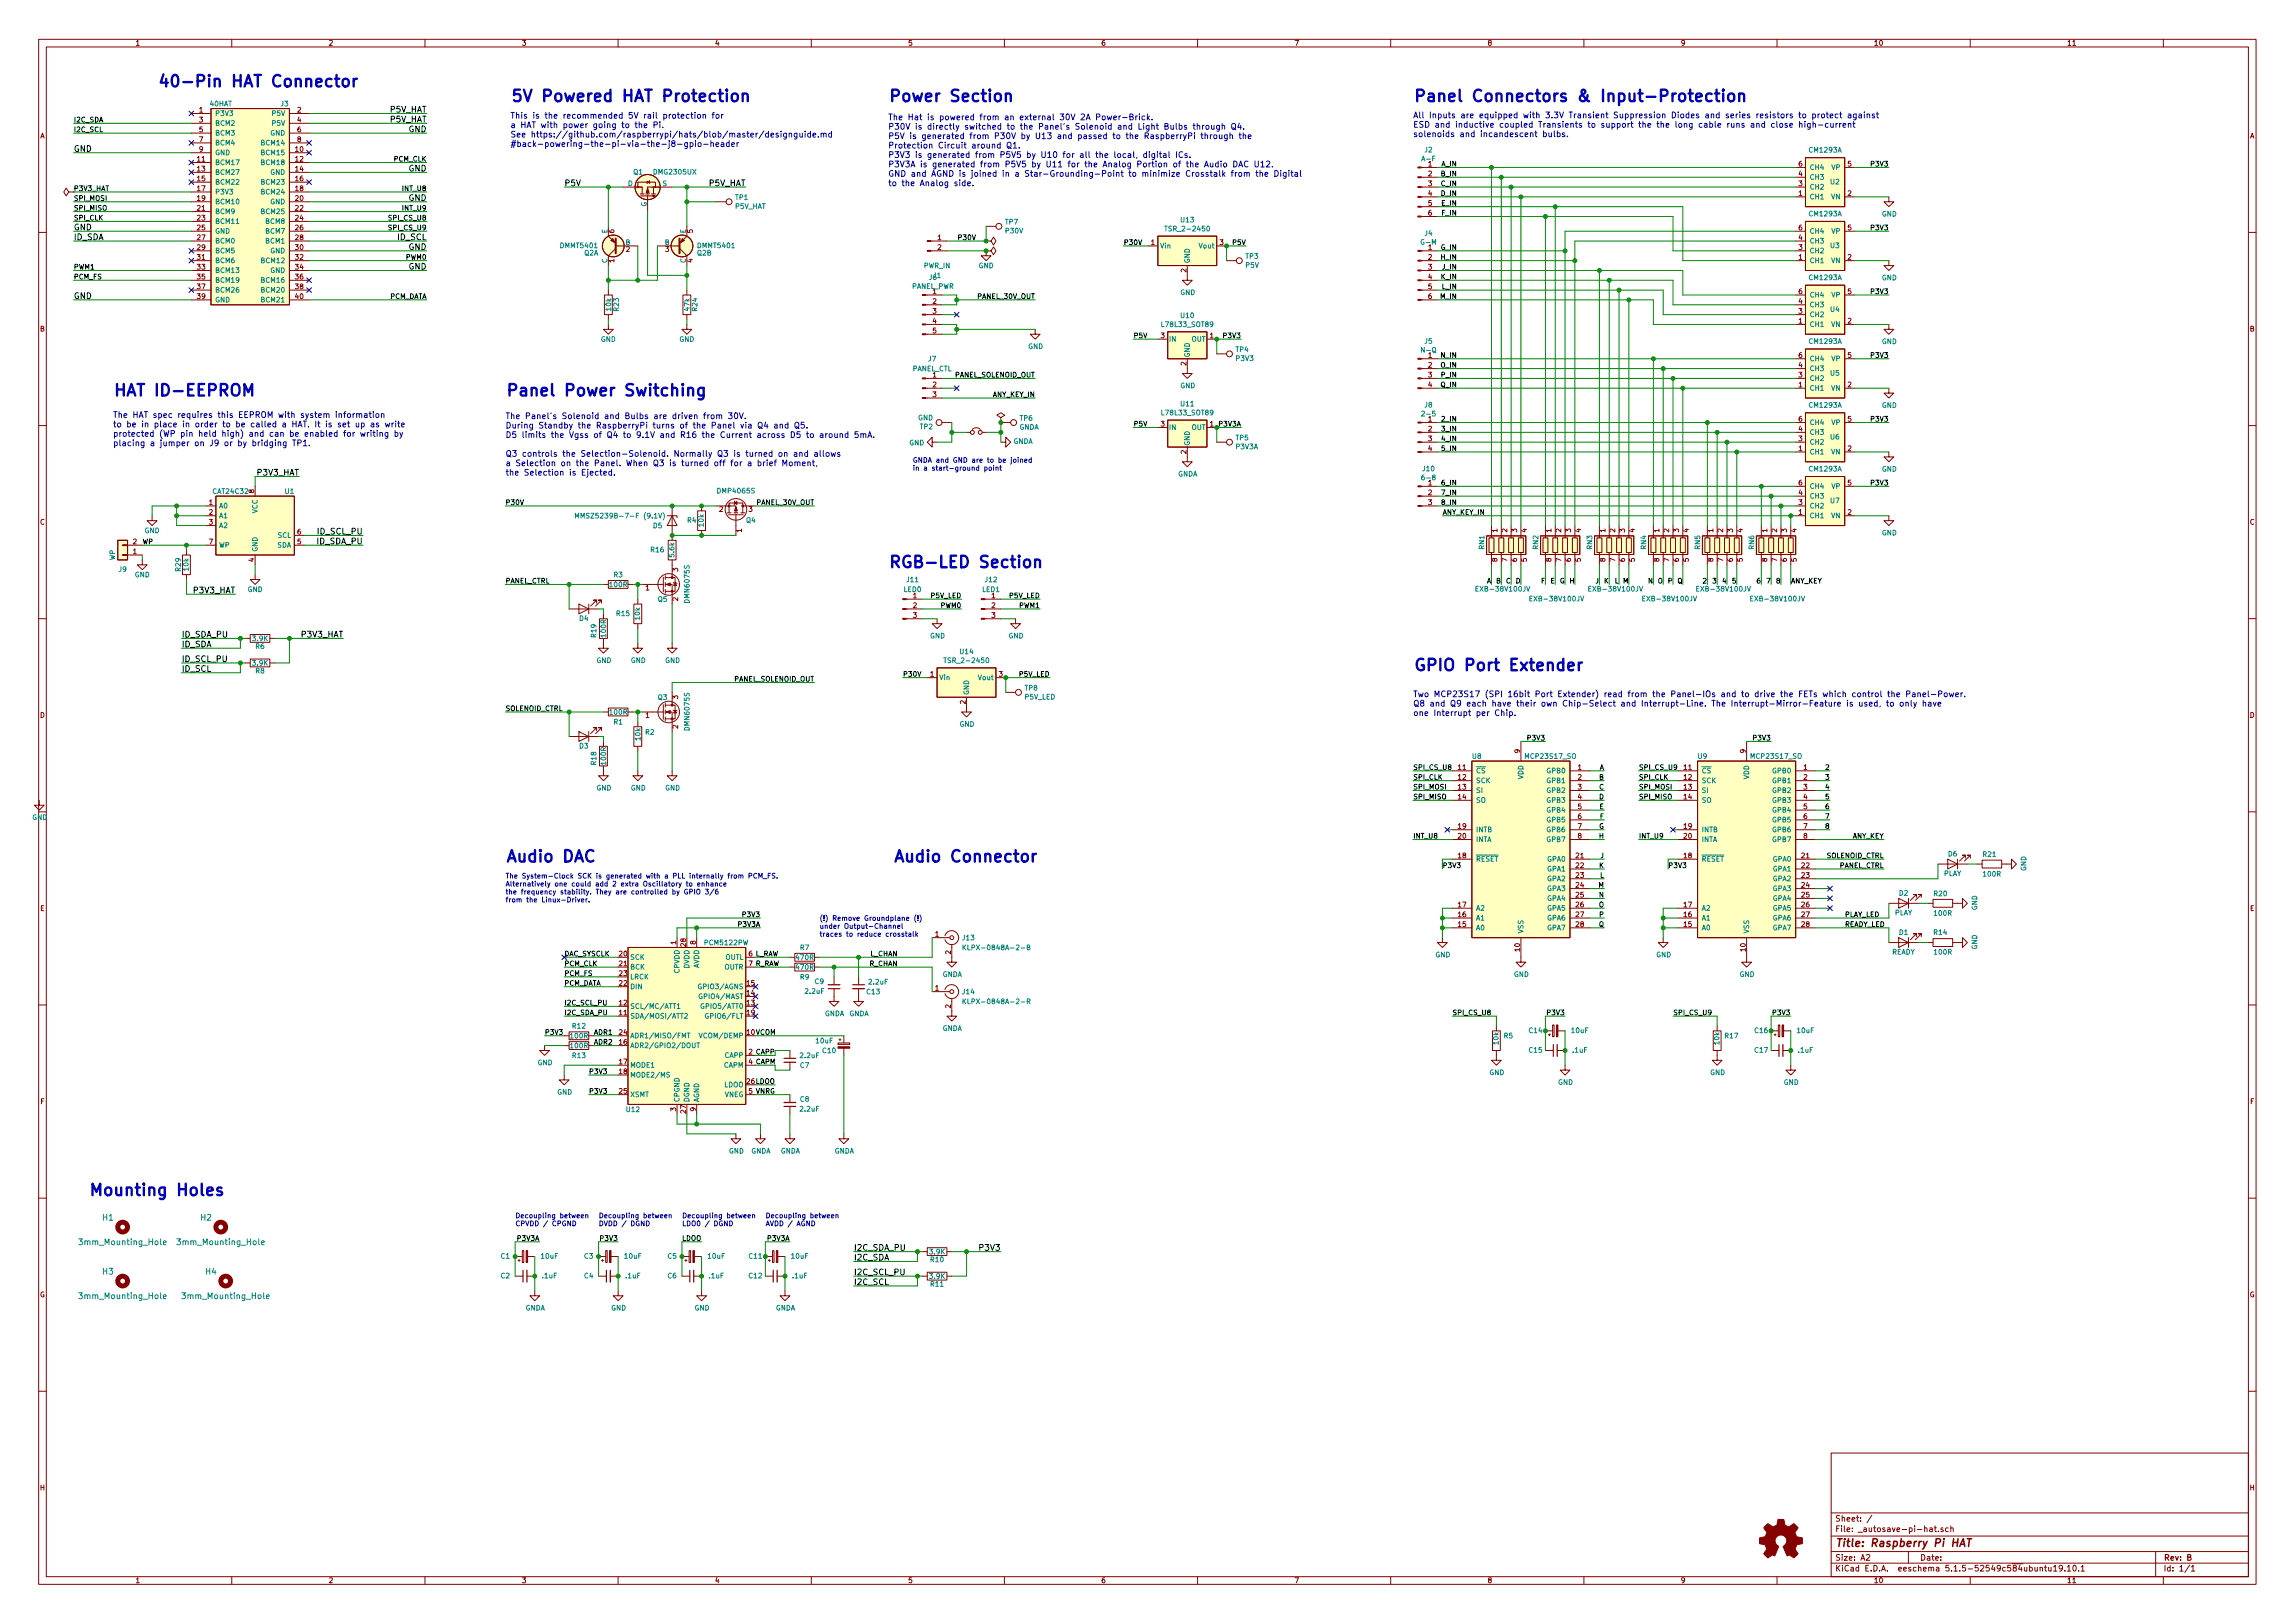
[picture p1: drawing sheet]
<svg xmlns="http://www.w3.org/2000/svg" width="594mm" height="420mm" viewBox="0 0 594 420" stroke-linecap="round" stroke-linejoin="round" font-family="sans-serif">
<defs><g id="words">
<g font-size="4.2" fill="#0000c2">
<text x="40.6" y="22.5">40-Pin HAT Connector</text>
<text x="132.1" y="26.4">5V Powered HAT Protection</text>
<text x="229.9" y="26.4">Power Section</text>
<text x="365.8" y="26.4">Panel Connectors &amp; Input-Protection</text>
<text x="29.2" y="102.6">HAT ID-EEPROM</text>
<text x="130.8" y="102.6">Panel Power Switching</text>
<text x="229.9" y="147">RGB-LED Section</text>
<text x="365.8" y="173.7">GPIO Port Extender</text>
<text x="130.8" y="223.2">Audio DAC</text>
<text x="231.1" y="223.2">Audio Connector</text>
<text x="22.9" y="309.6">Mounting Holes</text>
</g>
<text font-size="2.8" fill="#840000" x="475" y="400.4">Title: Raspberry Pi HAT</text>
<g font-size="2.1">
<text x="100.9" y="29.1">P5V_HAT</text>
<text x="100.9" y="31.7">P5V_HAT</text>
<text x="105.8" y="34.2">GND</text>
<text x="19" y="39.3">GND</text>
<text x="105.8" y="44.4">GND</text>
<text x="105.8" y="52">GND</text>
<text x="146" y="48.2">P5V</text>
<text x="183.5" y="48.2">P5V_HAT</text>
<text x="19" y="59.6">GND</text>
<text x="19" y="62.1">ID_SDA</text>
<text x="102.9" y="62.1">ID_SCL</text>
<text x="105.8" y="64.7">GND</text>
<text x="105.8" y="69.8">GND</text>
<text x="19" y="77.4">GND</text>
<text x="66.7" y="123.1">P3V3_HAT</text>
<text x="82.1" y="140.9">ID_SDA_PU</text>
<text x="82.3" y="138.3">ID_SCL_PU</text>
<text x="50.2" y="153.6">P3V3_HAT</text>
<text x="47" y="167.6">ID_SDA</text>
<text x="47" y="165">ID_SDA_PU</text>
<text x="78.2" y="165">P3V3_HAT</text>
<text x="47" y="173.9">ID_SCL</text>
<text x="47" y="171.4">ID_SCL_PU</text>
<text x="221" y="323.8">I2C_SDA_PU</text>
<text x="253.9" y="323.8">P3V3</text>
<text x="221" y="326.3">I2C_SDA</text>
<text x="221" y="332.7">I2C_SCL</text>
<text x="221" y="330.1">I2C_SCL_PU</text>
</g>
<g font-size="2.1" fill="#0000c2">
<text x="132.1" y="30.7">This is the recommended 5V rail protection for</text>
<text x="132.1" y="33.1">a HAT with power going to the Pi.</text>
<text x="132.1" y="35.6">See https://github.com/raspberrypi/hats/blob/master/designguide.md</text>
<text x="229.9" y="31.1">The Hat is powered from an external 30V 2A Power-Brick.</text>
<text x="229.9" y="33.5">P30V is directly switched to the Panel's Solenoid and Light Bulbs through Q4.</text>
<text x="229.9" y="36">P5V is generated from P30V by U13 and passed to the RaspberryPi through the</text>
<text x="365.8" y="30.6">All Inputs are equipped with 3.3V Transient Suppression Diodes and series resistors to protect against</text>
<text x="365.8" y="33">ESD and inductive coupled Transients to support the the long cable runs and close high-current</text>
<text x="365.8" y="35.5">solenoids and incandescent bulbs.</text>
<text x="132.1" y="38">#back-powering-the-pi-via-the-j8-gpio-header</text>
<text x="229.9" y="38.4">Protection Circuit around Q1.</text>
<text x="229.9" y="40.9">P3V3 is generated from P5V5 by U10 for all the local, digital ICs.</text>
<text x="229.9" y="43.3">P3V3A is generated from P5V5 by U11 for the Analog Portion of the Audio DAC U12.</text>
<text x="229.9" y="45.7">GND and AGND is joined in a Star-Grounding-Point to minimize Crosstalk from the Digital</text>
<text x="229.9" y="48.2">to the Analog side.</text>
<text x="29.2" y="108.2">The HAT spec requires this EEPROM with system information</text>
<text x="29.2" y="110.6">to be in place in order to be called a HAT. It is set up as write</text>
<text x="29.2" y="113">protected (WP pin held high) and can be enabled for writing by</text>
<text x="130.8" y="108.5">The Panel's Solenoid and Bulbs are driven from 30V.</text>
<text x="130.8" y="110.9">During Standby the RaspberryPi turns of the Panel via Q4 and Q5.</text>
<text x="130.8" y="113.4">D5 limits the Vgss of Q4 to 9.1V and R16 the Current across D5 to around 5mA.</text>
<text x="29.2" y="115.5">placing a jumper on J9 or by bridging TP1.</text>
<text x="130.8" y="118.2">Q3 controls the Selection-Solenoid. Normally Q3 is turned on and allows</text>
<text x="130.8" y="120.7">a Selection on the Panel. When Q3 is turned off for a brief Moment,</text>
<text x="130.8" y="123.1">the Selection is Ejected.</text>
<text x="365.8" y="180.5">Two MCP23S17 (SPI 16bit Port Extender) read from the Panel-IOs and to drive the FETs which control the Panel-Power.</text>
<text x="365.8" y="182.9">Q8 and Q9 each have their own Chip-Select and Interrupt-Line. The Interrupt-Mirror-Feature is used, to only have</text>
<text x="365.8" y="185.3">one Interrupt per Chip.</text>
</g>
<g font-size="2.1" fill="#008484">
<text x="26.6" y="316">H1</text>
<text x="52" y="316">H2</text>
<text x="21" y="322.3">3mm_Mounting_Hole</text>
<text x="46.4" y="322.3">3mm_Mounting_Hole</text>
<text x="26.6" y="329.9">H3</text>
<text x="53.3" y="329.9">H4</text>
<text x="21" y="336.3">3mm_Mounting_Hole</text>
<text x="47.7" y="336.3">3mm_Mounting_Hole</text>
</g>
<g font-size="2.1" fill="#840000">
<text x="475" y="393.9">Sheet: /</text>
<text x="475" y="396.6">File: _autosave-pi-hat.sch</text>
<text x="475" y="406.8">KiCad E.D.A. eeschema 5.1.5-52549c584ubuntu19.10.1</text>
<text x="475" y="404">Size: A2</text>
<text x="497" y="404">Date:</text>
<text x="560" y="404">Rev: B</text>
<text x="560" y="406.8">Id: 1/1</text>
</g>
<g font-size="1.8" fill="#840000">
<text x="35" y="11.8">1</text>
<text x="85" y="11.8">2</text>
<text x="135" y="11.8">3</text>
<text x="185" y="11.8">4</text>
<text x="235" y="11.8">5</text>
<text x="285" y="11.8">6</text>
<text x="335" y="11.8">7</text>
<text x="385" y="11.8">8</text>
<text x="435" y="11.8">9</text>
<text x="485" y="11.8">10</text>
<text x="535" y="11.8">11</text>
<text x="51.6" y="29.1">1</text>
<text x="77" y="29.1">2</text>
<text x="10.4" y="35.8">A</text>
<text x="51.6" y="31.7">3</text>
<text x="51.6" y="34.2">5</text>
<text x="77" y="31.7">4</text>
<text x="77" y="34.2">6</text>
<text x="582.4" y="35.8">A</text>
<text x="51.1" y="41.8">11</text>
<text x="51.6" y="36.7">7</text>
<text x="51.6" y="39.3">9</text>
<text x="76.5" y="39.3">10</text>
<text x="76.5" y="41.8">12</text>
<text x="77" y="36.7">8</text>
<text x="51.1" y="44.4">13</text>
<text x="51.1" y="46.9">15</text>
<text x="76.5" y="44.4">14</text>
<text x="76.5" y="46.9">16</text>
<text x="369.7" y="43.1">1</text>
<text x="369.7" y="45.6">2</text>
<text x="465.6" y="45.6">4</text>
<text x="465.6" y="43.1">6</text>
<text x="478.3" y="43.1">5</text>
<text x="51.1" y="49.4">17</text>
<text x="51.1" y="52">19</text>
<text x="76.5" y="49.4">18</text>
<text x="76.5" y="52">20</text>
<text x="369.7" y="48.2">3</text>
<text x="369.7" y="50.7">4</text>
<text x="369.7" y="53.3">5</text>
<text x="465.6" y="50.7">1</text>
<text x="465.6" y="48.2">3</text>
<text x="478.3" y="50.7">2</text>
<text x="51.1" y="54.5">21</text>
<text x="51.1" y="57.1">23</text>
<text x="51.1" y="59.6">25</text>
<text x="76.5" y="54.5">22</text>
<text x="76.5" y="57.1">24</text>
<text x="76.5" y="59.6">26</text>
<text x="369.7" y="55.8">6</text>
<text x="465.6" y="59.6">6</text>
<text x="478.3" y="59.6">5</text>
<text x="51.1" y="62.1">27</text>
<text x="51.1" y="64.7">29</text>
<text x="76.5" y="62.1">28</text>
<text x="76.5" y="64.7">30</text>
<text x="159" y="60.3" transform="rotate(-90 159 60.3)">6</text>
<text x="162.1" y="65.2">2</text>
<text x="172.2" y="65.2">3</text>
<text x="179.3" y="60.3" transform="rotate(-90 179.3 60.3)">5</text>
<text x="242.7" y="62.1">1</text>
<text x="242.7" y="64.7">2</text>
<text x="298" y="63.4">1</text>
<text x="315.7" y="63.4">3</text>
<text x="369.7" y="64.7">1</text>
<text x="465.6" y="64.7">3</text>
<text x="465.6" y="62.1">4</text>
<text x="51.1" y="67.2">31</text>
<text x="51.1" y="69.8">33</text>
<text x="76.5" y="67.2">32</text>
<text x="76.5" y="69.8">34</text>
<text x="159" y="68" transform="rotate(-90 159 68)">1</text>
<text x="179.3" y="68" transform="rotate(-90 179.3 68)">4</text>
<text x="307.1" y="70.5" transform="rotate(-90 307.1 70.5)">2</text>
<text x="369.7" y="67.2">2</text>
<text x="369.7" y="69.8">3</text>
<text x="465.6" y="67.2">1</text>
<text x="478.3" y="67.2">2</text>
<text x="51.1" y="72.3">35</text>
<text x="51.1" y="74.8">37</text>
<text x="51.1" y="77.4">39</text>
<text x="76.5" y="72.3">36</text>
<text x="76.5" y="74.8">38</text>
<text x="76.5" y="77.4">40</text>
<text x="241.5" y="76.1">1</text>
<text x="369.7" y="72.3">4</text>
<text x="369.7" y="74.8">5</text>
<text x="369.7" y="77.4">6</text>
<text x="465.6" y="76.1">6</text>
<text x="478.3" y="76.1">5</text>
<text x="241.5" y="78.7">2</text>
<text x="241.5" y="81.2">3</text>
<text x="241.5" y="83.7">4</text>
<text x="465.6" y="83.7">1</text>
<text x="465.6" y="81.2">3</text>
<text x="465.6" y="78.7">4</text>
<text x="478.3" y="83.7">2</text>
<text x="10.4" y="85.8">B</text>
<text x="241.5" y="86.3">5</text>
<text x="300.5" y="87.5">3</text>
<text x="313.2" y="87.5">1</text>
<text x="582.4" y="85.8">B</text>
<text x="307.1" y="94.6" transform="rotate(-90 307.1 94.6)">2</text>
<text x="369.7" y="92.6">1</text>
<text x="369.7" y="95.2">2</text>
<text x="465.6" y="95.2">4</text>
<text x="465.6" y="92.6">6</text>
<text x="478.3" y="92.6">5</text>
<text x="241.5" y="97.7">1</text>
<text x="241.5" y="100.2">2</text>
<text x="369.7" y="97.7">3</text>
<text x="369.7" y="100.2">4</text>
<text x="465.6" y="100.2">1</text>
<text x="465.6" y="97.7">3</text>
<text x="478.3" y="100.2">2</text>
<text x="241.5" y="102.8">3</text>
<text x="300.5" y="110.4">3</text>
<text x="313.2" y="110.4">1</text>
<text x="369.7" y="109.1">1</text>
<text x="369.7" y="111.7">2</text>
<text x="465.6" y="111.7">4</text>
<text x="465.6" y="109.1">6</text>
<text x="478.3" y="109.1">5</text>
<text x="307.1" y="117.5" transform="rotate(-90 307.1 117.5)">2</text>
<text x="369.7" y="114.2">3</text>
<text x="369.7" y="116.8">4</text>
<text x="465.6" y="116.8">1</text>
<text x="465.6" y="114.2">3</text>
<text x="478.3" y="116.8">2</text>
<text x="369.7" y="125.6">1</text>
<text x="465.6" y="125.6">6</text>
<text x="478.3" y="125.6">5</text>
<text x="54.1" y="130.7">1</text>
<text x="65.8" y="127.7" transform="rotate(-90 65.8 127.7)">8</text>
<text x="369.7" y="128.2">2</text>
<text x="369.7" y="130.7">3</text>
<text x="465.6" y="130.7">3</text>
<text x="465.6" y="128.2">4</text>
<text x="10.4" y="135.8">C</text>
<text x="54.1" y="133.3">2</text>
<text x="54.1" y="135.8">3</text>
<text x="186.2" y="132.5">2</text>
<text x="192" y="137.8" transform="rotate(-90 192 137.8)">1</text>
<text x="193.8" y="132.5">3</text>
<text x="387.6" y="137.8" transform="rotate(-90 387.6 137.8)">1</text>
<text x="390.1" y="137.8" transform="rotate(-90 390.1 137.8)">2</text>
<text x="392.7" y="137.8" transform="rotate(-90 392.7 137.8)">3</text>
<text x="395.2" y="137.8" transform="rotate(-90 395.2 137.8)">4</text>
<text x="401.6" y="137.8" transform="rotate(-90 401.6 137.8)">1</text>
<text x="404.1" y="137.8" transform="rotate(-90 404.1 137.8)">2</text>
<text x="406.7" y="137.8" transform="rotate(-90 406.7 137.8)">3</text>
<text x="409.2" y="137.8" transform="rotate(-90 409.2 137.8)">4</text>
<text x="415.5" y="137.8" transform="rotate(-90 415.5 137.8)">1</text>
<text x="418.1" y="137.8" transform="rotate(-90 418.1 137.8)">2</text>
<text x="420.6" y="137.8" transform="rotate(-90 420.6 137.8)">3</text>
<text x="423.2" y="137.8" transform="rotate(-90 423.2 137.8)">4</text>
<text x="429.5" y="137.8" transform="rotate(-90 429.5 137.8)">1</text>
<text x="432.1" y="137.8" transform="rotate(-90 432.1 137.8)">2</text>
<text x="434.6" y="137.8" transform="rotate(-90 434.6 137.8)">3</text>
<text x="437.1" y="137.8" transform="rotate(-90 437.1 137.8)">4</text>
<text x="443.5" y="137.8" transform="rotate(-90 443.5 137.8)">1</text>
<text x="446" y="137.8" transform="rotate(-90 446 137.8)">2</text>
<text x="448.6" y="137.8" transform="rotate(-90 448.6 137.8)">3</text>
<text x="451.1" y="137.8" transform="rotate(-90 451.1 137.8)">4</text>
<text x="457.5" y="137.8" transform="rotate(-90 457.5 137.8)">1</text>
<text x="460" y="137.8" transform="rotate(-90 460 137.8)">2</text>
<text x="462.5" y="137.8" transform="rotate(-90 462.5 137.8)">3</text>
<text x="465.1" y="137.8" transform="rotate(-90 465.1 137.8)">4</text>
<text x="465.6" y="133.3">1</text>
<text x="478.3" y="133.3">2</text>
<text x="582.4" y="135.8">C</text>
<text x="34.4" y="143.4">1</text>
<text x="34.4" y="140.9">2</text>
<text x="54.1" y="140.9">7</text>
<text x="77" y="140.9">5</text>
<text x="77" y="138.3">6</text>
<text x="65.8" y="145.4" transform="rotate(-90 65.8 145.4)">4</text>
<text x="175.5" y="148" transform="rotate(-90 175.5 148)">3</text>
<text x="387.6" y="145.4" transform="rotate(-90 387.6 145.4)">8</text>
<text x="390.1" y="145.4" transform="rotate(-90 390.1 145.4)">7</text>
<text x="392.7" y="145.4" transform="rotate(-90 392.7 145.4)">6</text>
<text x="395.2" y="145.4" transform="rotate(-90 395.2 145.4)">5</text>
<text x="401.6" y="145.4" transform="rotate(-90 401.6 145.4)">8</text>
<text x="404.1" y="145.4" transform="rotate(-90 404.1 145.4)">7</text>
<text x="406.7" y="145.4" transform="rotate(-90 406.7 145.4)">6</text>
<text x="409.2" y="145.4" transform="rotate(-90 409.2 145.4)">5</text>
<text x="415.5" y="145.4" transform="rotate(-90 415.5 145.4)">8</text>
<text x="418.1" y="145.4" transform="rotate(-90 418.1 145.4)">7</text>
<text x="420.6" y="145.4" transform="rotate(-90 420.6 145.4)">6</text>
<text x="423.2" y="145.4" transform="rotate(-90 423.2 145.4)">5</text>
<text x="429.5" y="145.4" transform="rotate(-90 429.5 145.4)">8</text>
<text x="432.1" y="145.4" transform="rotate(-90 432.1 145.4)">7</text>
<text x="434.6" y="145.4" transform="rotate(-90 434.6 145.4)">6</text>
<text x="437.1" y="145.4" transform="rotate(-90 437.1 145.4)">5</text>
<text x="443.5" y="145.4" transform="rotate(-90 443.5 145.4)">8</text>
<text x="446" y="145.4" transform="rotate(-90 446 145.4)">7</text>
<text x="448.6" y="145.4" transform="rotate(-90 448.6 145.4)">6</text>
<text x="451.1" y="145.4" transform="rotate(-90 451.1 145.4)">5</text>
<text x="457.5" y="145.4" transform="rotate(-90 457.5 145.4)">8</text>
<text x="460" y="145.4" transform="rotate(-90 460 145.4)">7</text>
<text x="462.5" y="145.4" transform="rotate(-90 462.5 145.4)">6</text>
<text x="465.1" y="145.4" transform="rotate(-90 465.1 145.4)">5</text>
<text x="167.2" y="152.8">1</text>
<text x="175.5" y="155.6" transform="rotate(-90 175.5 155.6)">2</text>
<text x="236.4" y="154.9">1</text>
<text x="256.7" y="154.9">1</text>
<text x="236.4" y="157.4">2</text>
<text x="236.4" y="159.9">3</text>
<text x="256.7" y="157.4">2</text>
<text x="256.7" y="159.9">3</text>
<text x="240.8" y="175.2">1</text>
<text x="258.6" y="175.2">3</text>
<text x="10.4" y="185.8">D</text>
<text x="167.2" y="185.8">1</text>
<text x="175.5" y="181" transform="rotate(-90 175.5 181)">3</text>
<text x="249.9" y="182.3" transform="rotate(-90 249.9 182.3)">2</text>
<text x="582.4" y="185.8">D</text>
<text x="175.5" y="188.6" transform="rotate(-90 175.5 188.6)">2</text>
<text x="393.4" y="195" transform="rotate(-90 393.4 195)">9</text>
<text x="451.9" y="195" transform="rotate(-90 451.9 195)">9</text>
<text x="377.5" y="199.3">11</text>
<text x="377.5" y="201.8">12</text>
<text x="408.5" y="199.3">1</text>
<text x="408.5" y="201.8">2</text>
<text x="435.9" y="199.3">11</text>
<text x="435.9" y="201.8">12</text>
<text x="466.9" y="199.3">1</text>
<text x="466.9" y="201.8">2</text>
<text x="377.5" y="204.4">13</text>
<text x="377.5" y="206.9">14</text>
<text x="408.5" y="204.4">3</text>
<text x="408.5" y="206.9">4</text>
<text x="408.5" y="209.5">5</text>
<text x="435.9" y="204.4">13</text>
<text x="435.9" y="206.9">14</text>
<text x="466.9" y="204.4">3</text>
<text x="466.9" y="206.9">4</text>
<text x="466.9" y="209.5">5</text>
<text x="377.5" y="214.5">19</text>
<text x="408.5" y="212">6</text>
<text x="408.5" y="214.5">7</text>
<text x="435.9" y="214.5">19</text>
<text x="466.9" y="212">6</text>
<text x="466.9" y="214.5">7</text>
<text x="377.5" y="217.1">20</text>
<text x="408.5" y="217.1">8</text>
<text x="435.9" y="217.1">20</text>
<text x="466.9" y="217.1">8</text>
<text x="377.5" y="222.2">18</text>
<text x="408" y="222.2">21</text>
<text x="408" y="224.7">22</text>
<text x="408" y="227.2">23</text>
<text x="435.9" y="222.2">18</text>
<text x="466.4" y="222.2">21</text>
<text x="466.4" y="224.7">22</text>
<text x="466.4" y="227.2">23</text>
<text x="408" y="229.8">24</text>
<text x="408" y="232.3">25</text>
<text x="466.4" y="229.8">24</text>
<text x="466.4" y="232.3">25</text>
<text x="10.4" y="235.8">E</text>
<text x="377.5" y="239.9">15</text>
<text x="377.5" y="237.4">16</text>
<text x="377.5" y="234.9">17</text>
<text x="408" y="234.9">26</text>
<text x="408" y="237.4">27</text>
<text x="408" y="239.9">28</text>
<text x="435.9" y="239.9">15</text>
<text x="435.9" y="237.4">16</text>
<text x="435.9" y="234.9">17</text>
<text x="466.4" y="234.9">26</text>
<text x="466.4" y="237.4">27</text>
<text x="466.4" y="239.9">28</text>
<text x="582.4" y="235.8">E</text>
<text x="175" y="244.5" transform="rotate(-90 175 244.5)">1</text>
<text x="177.5" y="245" transform="rotate(-90 177.5 245)">28</text>
<text x="180.1" y="244.5" transform="rotate(-90 180.1 244.5)">8</text>
<text x="242.1" y="242.5">1</text>
<text x="160.3" y="247.6">20</text>
<text x="160.3" y="250.1">21</text>
<text x="246.1" y="247" transform="rotate(-90 246.1 247)">2</text>
<text x="393.4" y="246.2" transform="rotate(-90 393.4 246.2)">10</text>
<text x="451.9" y="246.2" transform="rotate(-90 451.9 246.2)">10</text>
<text x="160.3" y="255.2">22</text>
<text x="160.3" y="252.6">23</text>
<text x="193.3" y="257.7">14</text>
<text x="193.3" y="255.2">15</text>
<text x="242.1" y="256.5">1</text>
<text x="160.3" y="262.8">11</text>
<text x="160.3" y="260.3">12</text>
<text x="193.3" y="260.3">13</text>
<text x="193.3" y="262.8">19</text>
<text x="246.1" y="261" transform="rotate(-90 246.1 261)">2</text>
<text x="160.3" y="267.9">24</text>
<text x="160.3" y="270.4">16</text>
<text x="160.3" y="275.5">17</text>
<text x="160.3" y="278">18</text>
<text x="10.5" y="285.8">F</text>
<text x="160.3" y="283.1">25</text>
<text x="175" y="287.7" transform="rotate(-90 175 287.7)">3</text>
<text x="180.1" y="287.7" transform="rotate(-90 180.1 287.7)">9</text>
<text x="582.5" y="285.8">F</text>
<text x="177.5" y="288.2" transform="rotate(-90 177.5 288.2)">27</text>
<text x="10.3" y="335.8">G</text>
<text x="582.3" y="335.8">G</text>
<text x="10.4" y="385.8">H</text>
<text x="582.4" y="385.8">H</text>
<text x="35" y="409.8">1</text>
<text x="85" y="409.8">2</text>
<text x="135" y="409.8">3</text>
<text x="185" y="409.8">4</text>
<text x="235" y="409.8">5</text>
<text x="285" y="409.8">6</text>
<text x="335" y="409.8">7</text>
<text x="385" y="409.8">8</text>
<text x="435" y="409.8">9</text>
<text x="485" y="409.8">10</text>
<text x="535" y="409.8">11</text>
</g>
<g font-size="1.8" fill="#008484">
<text x="54.4" y="27.5">40HAT</text>
<text x="72.7" y="27.5">J3</text>
<text x="55.6" y="30">P3V3</text>
<text x="55.6" y="32.6">BCM2</text>
<text x="55.6" y="35.1">BCM3</text>
<text x="70" y="35.1">GND</text>
<text x="70.6" y="30">P5V</text>
<text x="70.6" y="32.6">P5V</text>
<text x="55.6" y="37.6">BCM4</text>
<text x="55.6" y="40.2">GND</text>
<text x="67.9" y="40.2">BCM15</text>
<text x="67.9" y="37.6">BCM14</text>
<text x="368.3" y="41.7">A-F</text>
<text x="368.8" y="39.4">J2</text>
<text x="468.5" y="39.5">CM1293A</text>
<text x="55.6" y="42.7">BCM17</text>
<text x="55.6" y="45.3">BCM27</text>
<text x="55.6" y="47.8">BCM22</text>
<text x="67.9" y="42.7">BCM18</text>
<text x="67.9" y="47.8">BCM23</text>
<text x="70" y="45.3">GND</text>
<text x="164" y="45.2">Q1</text>
<text x="169.4" y="45.2">DMG2305UX</text>
<text x="468.4" y="46.5">CH3</text>
<text x="468.4" y="44">CH4</text>
<text x="473.9" y="47.7">U2</text>
<text x="474.1" y="44">VP</text>
<text x="55.6" y="50.3">P3V3</text>
<text x="55.6" y="52.9">BCM10</text>
<text x="67.9" y="50.3">BCM24</text>
<text x="70" y="52.9">GND</text>
<text x="162.6" y="48.2">D</text>
<text x="167.4" y="53.6" transform="rotate(-90 167.4 53.6)">G</text>
<text x="171.5" y="48.2">S</text>
<text x="190.4" y="51.8">TP1</text>
<text x="468.4" y="51.6">CH1</text>
<text x="468.4" y="49.1">CH2</text>
<text x="474" y="51.6">VN</text>
<text x="55.6" y="55.4">BCM9</text>
<text x="55.6" y="58">BCM11</text>
<text x="67.9" y="55.4">BCM25</text>
<text x="68.9" y="58">BCM8</text>
<text x="190.3" y="54.1">P5V_HAT</text>
<text x="260.2" y="58.1">TP7</text>
<text x="302.3" y="59.9">TSR_2-2450</text>
<text x="305.7" y="57.6">U13</text>
<text x="468.5" y="56">CM1293A</text>
<text x="487.1" y="56">GND</text>
<text x="55.6" y="60.5">GND</text>
<text x="55.6" y="63">BCM0</text>
<text x="55.6" y="65.6">BCM5</text>
<text x="68.9" y="60.5">BCM7</text>
<text x="68.9" y="63">BCM1</text>
<text x="70" y="65.6">GND</text>
<text x="145.2" y="64.2">DMMT5401</text>
<text x="157.2" y="60.4" transform="rotate(-90 157.2 60.4)">E</text>
<text x="161.9" y="63.4">B</text>
<text x="172.1" y="63.4">B</text>
<text x="177.5" y="60.4" transform="rotate(-90 177.5 60.4)">E</text>
<text x="180.8" y="64.2">DMMT5401</text>
<text x="260.3" y="60.4">P30V</text>
<text x="300.2" y="64.3">Vin</text>
<text x="310.5" y="64.3">Vout</text>
<text x="368.1" y="63.3">G-M</text>
<text x="368.8" y="61">J4</text>
<text x="468.4" y="65.6">CH2</text>
<text x="468.4" y="63">CH3</text>
<text x="468.4" y="60.5">CH4</text>
<text x="473.9" y="64.2">U3</text>
<text x="474.1" y="60.5">VP</text>
<text x="55.6" y="68.1">BCM6</text>
<text x="55.6" y="70.7">BCM13</text>
<text x="67.9" y="68.1">BCM12</text>
<text x="70" y="70.7">GND</text>
<text x="151.2" y="66.1">Q2A</text>
<text x="157.2" y="68.1" transform="rotate(-90 157.2 68.1)">C</text>
<text x="177.5" y="68.1" transform="rotate(-90 177.5 68.1)">C</text>
<text x="180.5" y="66.1">Q2B</text>
<text x="239.1" y="69.4">PWR_IN</text>
<text x="241.6" y="72">J1</text>
<text x="253.3" y="69.4">GND</text>
<text x="308" y="68.2" transform="rotate(-90 308 68.2)">GND</text>
<text x="322.5" y="67">TP3</text>
<text x="322.5" y="69.3">P5V</text>
<text x="468.4" y="68.1">CH1</text>
<text x="474" y="68.1">VN</text>
<text x="55.6" y="73.2">BCM19</text>
<text x="55.6" y="75.7">BCM26</text>
<text x="67.9" y="73.2">BCM16</text>
<text x="67.9" y="75.7">BCM20</text>
<text x="236" y="74.8">PANEL_PWR</text>
<text x="305.5" y="76.4">GND</text>
<text x="468.4" y="77">CH4</text>
<text x="468.5" y="72.5">CM1293A</text>
<text x="474.1" y="77">VP</text>
<text x="487.1" y="72.6">GND</text>
<text x="55.6" y="78.3">GND</text>
<text x="67.9" y="78.3">BCM21</text>
<text x="158.2" y="80.4" transform="rotate(-90 158.2 80.4)">10k</text>
<text x="160.2" y="80.5" transform="rotate(-90 160.2 80.5)">R23</text>
<text x="178.5" y="80.4" transform="rotate(-90 178.5 80.4)">47k</text>
<text x="180.5" y="80.5" transform="rotate(-90 180.5 80.5)">R24</text>
<text x="305.7" y="82.3">U10</text>
<text x="468.4" y="82.1">CH2</text>
<text x="468.4" y="79.5">CH3</text>
<text x="473.9" y="80.7">U4</text>
<text x="155.5" y="88.5">GND</text>
<text x="175.8" y="88.5">GND</text>
<text x="301" y="84.6">L78L33_SOT89</text>
<text x="302.5" y="88.4">IN</text>
<text x="308.4" y="88.4">OUT</text>
<text x="368.8" y="89">J5</text>
<text x="468.4" y="84.6">CH1</text>
<text x="468.5" y="89">CM1293A</text>
<text x="474" y="84.6">VN</text>
<text x="487.1" y="89.1">GND</text>
<text x="240.3" y="93.6">J7</text>
<text x="266.1" y="90.3">GND</text>
<text x="308" y="92.6" transform="rotate(-90 308 92.6)">GND</text>
<text x="319.9" y="91.1">TP4</text>
<text x="320" y="93.4">P3V3</text>
<text x="368.1" y="91.3">N-Q</text>
<text x="468.4" y="93.5">CH4</text>
<text x="474.1" y="93.5">VP</text>
<text x="236.1" y="96.1">PANEL_CTL</text>
<text x="305.5" y="100.5">GND</text>
<text x="468.4" y="101.1">CH1</text>
<text x="468.4" y="98.6">CH2</text>
<text x="468.4" y="96.1">CH3</text>
<text x="473.9" y="97.2">U5</text>
<text x="474" y="101.1">VN</text>
<text x="301" y="107.5">L78L33_SOT89</text>
<text x="305.7" y="105.2">U11</text>
<text x="368.5" y="107.8">2-5</text>
<text x="368.8" y="105.5">J8</text>
<text x="468.5" y="105.5">CM1293A</text>
<text x="487.1" y="105.6">GND</text>
<text x="237.6" y="108.8">GND</text>
<text x="238.2" y="111.1">TP2</text>
<text x="263.8" y="111.2">GNDA</text>
<text x="264" y="108.9">TP6</text>
<text x="302.5" y="111.3">IN</text>
<text x="308.4" y="111.3">OUT</text>
<text x="319.9" y="114">TP5</text>
<text x="468.4" y="112.6">CH3</text>
<text x="468.4" y="110">CH4</text>
<text x="473.9" y="113.8">U6</text>
<text x="474.1" y="110">VP</text>
<text x="235.4" y="115.3">GND</text>
<text x="262.3" y="114.9">GNDA</text>
<text x="308" y="115.5" transform="rotate(-90 308 115.5)">GND</text>
<text x="319.9" y="116.3">P3V3A</text>
<text x="468.4" y="117.6">CH1</text>
<text x="468.4" y="115.1">CH2</text>
<text x="474" y="117.6">VN</text>
<text x="304.9" y="123.4">GNDA</text>
<text x="368.3" y="122">J10</text>
<text x="368.5" y="124.3">6-8</text>
<text x="468.5" y="122">CM1293A</text>
<text x="487.1" y="122.1">GND</text>
<text x="55.3" y="127.9">CAT24C32</text>
<text x="56.6" y="131.6">A0</text>
<text x="73.8" y="127.9">U1</text>
<text x="186" y="127.7">DMP4065S</text>
<text x="468.4" y="131.6">CH2</text>
<text x="468.4" y="129.1">CH3</text>
<text x="468.4" y="126.5">CH4</text>
<text x="473.9" y="130.3">U7</text>
<text x="474.1" y="126.5">VP</text>
<text x="56.6" y="134.2">A1</text>
<text x="56.6" y="136.7">A2</text>
<text x="66.7" y="132.9" transform="rotate(-90 66.7 132.9)">VCC</text>
<text x="151" y="134.2">MMSZ5239B-7-F (9.1V)</text>
<text x="169.1" y="136.7">D5</text>
<text x="178" y="135.3">R4</text>
<text x="182.2" y="136.3" transform="rotate(-90 182.2 136.3)">10k</text>
<text x="193.2" y="135.3">Q4</text>
<text x="468.4" y="134.2">CH1</text>
<text x="474" y="134.2">VN</text>
<text x="37.4" y="138">GND</text>
<text x="56.6" y="141.8">WP</text>
<text x="66.7" y="142.9" transform="rotate(-90 66.7 142.9)">GND</text>
<text x="71.7" y="141.8">SDA</text>
<text x="71.9" y="139.2">SCL</text>
<text x="168.5" y="143">R16</text>
<text x="384.2" y="142.2" transform="rotate(-90 384.2 142.2)">RN1</text>
<text x="398.2" y="142.2" transform="rotate(-90 398.2 142.2)">RN2</text>
<text x="412.2" y="142.2" transform="rotate(-90 412.2 142.2)">RN3</text>
<text x="426.1" y="142.2" transform="rotate(-90 426.1 142.2)">RN4</text>
<text x="440.1" y="142.2" transform="rotate(-90 440.1 142.2)">RN5</text>
<text x="454.1" y="142.2" transform="rotate(-90 454.1 142.2)">RN6</text>
<text x="487.1" y="138.6">GND</text>
<text x="29.8" y="145.1" transform="rotate(-90 29.8 145.1)">WP</text>
<text x="30.8" y="148">J9</text>
<text x="34.9" y="149.4">GND</text>
<text x="46.8" y="147.8" transform="rotate(-90 46.8 147.8)">R29</text>
<text x="48.8" y="147.7" transform="rotate(-90 48.8 147.7)">10k</text>
<text x="158.9" y="149.4">R3</text>
<text x="174.5" y="144.1" transform="rotate(-90 174.5 144.1)">5.6k</text>
<text x="64.1" y="153.3">GND</text>
<text x="157.9" y="152">100R</text>
<text x="170.4" y="155.8">Q5</text>
<text x="178.5" y="155.8" transform="rotate(-90 178.5 155.8)">DMN6075S</text>
<text x="234" y="153.3">LED0</text>
<text x="234.7" y="150.7">J11</text>
<text x="254.3" y="153.3">LED1</text>
<text x="255.1" y="150.7">J12</text>
<text x="382.7" y="153.1">EXB-38V100JV</text>
<text x="396.7" y="155.7">EXB-38V100JV</text>
<text x="411.9" y="153.1">EXB-38V100JV</text>
<text x="425.9" y="155.7">EXB-38V100JV</text>
<text x="439.9" y="153.1">EXB-38V100JV</text>
<text x="453.8" y="155.7">EXB-38V100JV</text>
<text x="150" y="160.7">D4</text>
<text x="159.6" y="159.5">R15</text>
<text x="165.7" y="160.4" transform="rotate(-90 165.7 160.4)">10k</text>
<text x="65.5" y="166">3.9K</text>
<text x="66.2" y="168">R6</text>
<text x="154.4" y="165" transform="rotate(-90 154.4 165)">R19</text>
<text x="156.9" y="164.8" transform="rotate(-90 156.9 164.8)">100R</text>
<text x="240.7" y="165.3">GND</text>
<text x="261.1" y="165.3">GND</text>
<text x="65.5" y="172.3">3.9K</text>
<text x="154.4" y="171.6">GND</text>
<text x="163.3" y="171.6">GND</text>
<text x="172.2" y="171.6">GND</text>
<text x="245.2" y="171.6">TSR_2-2450</text>
<text x="248.6" y="169.3">U14</text>
<text x="66.2" y="174.3">R8</text>
<text x="243.1" y="176.1">Vin</text>
<text x="253.4" y="176.1">Vout</text>
<text x="265.3" y="178.8">TP8</text>
<text x="157.9" y="185">100R</text>
<text x="170.4" y="181.2">Q3</text>
<text x="250.8" y="180" transform="rotate(-90 250.8 180)">GND</text>
<text x="265.3" y="181.1">P5V_LED</text>
<text x="158.9" y="187.5">R1</text>
<text x="165.8" y="191.6" transform="rotate(-90 165.8 191.6)">10k</text>
<text x="167.1" y="190.2">R2</text>
<text x="178.5" y="188.8" transform="rotate(-90 178.5 188.8)">DMN6075S</text>
<text x="248.4" y="188.1">GND</text>
<text x="150" y="193.8">D3</text>
<text x="154.4" y="198" transform="rotate(-90 154.4 198)">R18</text>
<text x="156.9" y="197.9" transform="rotate(-90 156.9 197.9)">100R</text>
<text x="381.2" y="196.4">U8</text>
<text x="395" y="196.4">MCP23S17_SO</text>
<text x="439.6" y="196.4">U9</text>
<text x="453.5" y="196.4">MCP23S17_SO</text>
<text x="382" y="200.2">CS</text>
<text x="382" y="202.7">SCK</text>
<text x="394.3" y="201.8" transform="rotate(-90 394.3 201.8)">VDD</text>
<text x="400.6" y="200.2">GPB0</text>
<text x="400.6" y="202.7">GPB1</text>
<text x="440.4" y="200.2">CS</text>
<text x="440.4" y="202.7">SCK</text>
<text x="452.8" y="201.8" transform="rotate(-90 452.8 201.8)">VDD</text>
<text x="459" y="200.2">GPB0</text>
<text x="459" y="202.7">GPB1</text>
<text x="154.4" y="204.6">GND</text>
<text x="163.3" y="204.6">GND</text>
<text x="172.2" y="204.6">GND</text>
<text x="382" y="205.3">SI</text>
<text x="382" y="207.8">SO</text>
<text x="400.6" y="205.3">GPB2</text>
<text x="400.6" y="207.8">GPB3</text>
<text x="440.4" y="205.3">SI</text>
<text x="440.4" y="207.8">SO</text>
<text x="459" y="205.3">GPB2</text>
<text x="459" y="207.8">GPB3</text>
<text x="8.3" y="212.3">GND</text>
<text x="382" y="215.4">INTB</text>
<text x="400.6" y="210.4">GPB4</text>
<text x="400.6" y="212.9">GPB5</text>
<text x="400.6" y="215.4">GPB6</text>
<text x="440.4" y="215.4">INTB</text>
<text x="459" y="210.4">GPB4</text>
<text x="459" y="212.9">GPB5</text>
<text x="459" y="215.4">GPB6</text>
<text x="382" y="218">INTA</text>
<text x="400.6" y="218">GPB7</text>
<text x="440.4" y="218">INTA</text>
<text x="459" y="218">GPB7</text>
<text x="504.3" y="221.7">D6</text>
<text x="513.4" y="221.8">R21</text>
<text x="382" y="223.1">RESET</text>
<text x="400.6" y="223.1">GPA0</text>
<text x="400.6" y="225.6">GPA1</text>
<text x="440.4" y="223.1">RESET</text>
<text x="459" y="223.1">GPA0</text>
<text x="459" y="225.6">GPA1</text>
<text x="503.1" y="226.8">PLAY</text>
<text x="513.5" y="226.9">100R</text>
<text x="524.5" y="225.5" transform="rotate(-90 524.5 225.5)">GND</text>
<text x="400.6" y="228.1">GPA2</text>
<text x="400.6" y="230.7">GPA3</text>
<text x="400.6" y="233.2">GPA4</text>
<text x="459" y="228.1">GPA2</text>
<text x="459" y="230.7">GPA3</text>
<text x="459" y="233.2">GPA4</text>
<text x="491.6" y="231.9">D2</text>
<text x="500.7" y="232">R20</text>
<text x="382" y="238.3">A1</text>
<text x="382" y="235.8">A2</text>
<text x="400.6" y="235.8">GPA5</text>
<text x="400.6" y="238.3">GPA6</text>
<text x="440.4" y="238.3">A1</text>
<text x="440.4" y="235.8">A2</text>
<text x="459" y="235.8">GPA5</text>
<text x="459" y="238.3">GPA6</text>
<text x="490.4" y="236.9">PLAY</text>
<text x="500.8" y="237.1">100R</text>
<text x="511.8" y="235.7" transform="rotate(-90 511.8 235.7)">GND</text>
<text x="182.6" y="244.7">PCM5122PW</text>
<text x="207.2" y="246">R7</text>
<text x="249.2" y="243.4">J13</text>
<text x="251" y="246">KLPX-0848A-2-B</text>
<text x="382" y="240.8">A0</text>
<text x="394.3" y="241.7" transform="rotate(-90 394.3 241.7)">VSS</text>
<text x="400.6" y="240.8">GPA7</text>
<text x="440.4" y="240.8">A0</text>
<text x="452.8" y="241.7" transform="rotate(-90 452.8 241.7)">VSS</text>
<text x="459" y="240.8">GPA7</text>
<text x="491.6" y="242">D1</text>
<text x="500.6" y="242">R14</text>
<text x="511.8" y="245.8" transform="rotate(-90 511.8 245.8)">GND</text>
<text x="163.1" y="248.5">SCK</text>
<text x="163.1" y="251">BCK</text>
<text x="175.9" y="252" transform="rotate(-90 175.9 252)">CPVDD</text>
<text x="178.4" y="250.8" transform="rotate(-90 178.4 250.8)">DVDD</text>
<text x="181" y="250.8" transform="rotate(-90 181 250.8)">AVDD</text>
<text x="187.5" y="251">OUTR</text>
<text x="187.7" y="248.5">OUTL</text>
<text x="206.2" y="248.5">470R</text>
<text x="206.2" y="251">470R</text>
<text x="371.6" y="247.8">GND</text>
<text x="428.7" y="247.8">GND</text>
<text x="489.6" y="247.1">READY</text>
<text x="500.8" y="247.1">100R</text>
<text x="163.1" y="256.1">DIN</text>
<text x="163.1" y="253.5">LRCK</text>
<text x="181.5" y="256.1">GPIO3/AGNS</text>
<text x="207.2" y="253.6">R9</text>
<text x="208.5" y="257.3">2.2uF</text>
<text x="211" y="254.7">C9</text>
<text x="224.4" y="257.4">C13</text>
<text x="225" y="254.9">2.2uF</text>
<text x="243.9" y="252.9">GNDA</text>
<text x="249.2" y="257.4">J14</text>
<text x="391.9" y="252.9">GND</text>
<text x="450.3" y="252.9">GND</text>
<text x="163.1" y="263.7">SDA/MOSI/ATT2</text>
<text x="163.1" y="261.2">SCL/MC/ATT1</text>
<text x="181.6" y="258.6">GPIO4/MAST</text>
<text x="182.2" y="261.2">GPIO5/ATT0</text>
<text x="183.4" y="263.7">GPIO6/FLT</text>
<text x="213.4" y="263.1">GNDA</text>
<text x="219.8" y="263.1">GNDA</text>
<text x="251" y="259.9">KLPX-0848A-2-R</text>
<text x="147.8" y="268.8">100R</text>
<text x="148.2" y="266.3">R12</text>
<text x="163.1" y="268.8">ADR1/MISO/FMT</text>
<text x="181.6" y="268.8">VCOM/DEMP</text>
<text x="243.9" y="266.9">GNDA</text>
<text x="389.3" y="268.8">R5</text>
<text x="395.9" y="267.4">C14</text>
<text x="406.9" y="267.4">10uF</text>
<text x="446.6" y="268.8">R17</text>
<text x="454.3" y="267.4">C16</text>
<text x="465.3" y="267.4">10uF</text>
<text x="139.1" y="275.8">GND</text>
<text x="147.8" y="271.4">100R</text>
<text x="148.2" y="273.9">R13</text>
<text x="163.1" y="271.3">ADR2/GPIO2/DOUT</text>
<text x="187.6" y="273.9">CAPP</text>
<text x="207.2" y="273.9">2.2uF</text>
<text x="211.3" y="270.1">10uF</text>
<text x="213" y="272.6">C10</text>
<text x="387.9" y="270.3" transform="rotate(-90 387.9 270.3)">10k</text>
<text x="395.9" y="272.5">C15</text>
<text x="407.1" y="272.5">.1uF</text>
<text x="445.1" y="270.3" transform="rotate(-90 445.1 270.3)">10k</text>
<text x="454.3" y="272.5">C17</text>
<text x="465.6" y="272.5">.1uF</text>
<text x="163.1" y="276.4">MODE1</text>
<text x="163.1" y="278.9">MODE2/MS</text>
<text x="187.3" y="276.4">CAPM</text>
<text x="187.4" y="281.5">LDOO</text>
<text x="207.2" y="276.4">C7</text>
<text x="385.5" y="278.3">GND</text>
<text x="403.3" y="280.8">GND</text>
<text x="442.7" y="278.3">GND</text>
<text x="461.7" y="280.8">GND</text>
<text x="144.2" y="283.4">GND</text>
<text x="162.2" y="287.9">U12</text>
<text x="163.1" y="284">XSMT</text>
<text x="175.9" y="285.4" transform="rotate(-90 175.9 285.4)">CPGND</text>
<text x="178.4" y="285.4" transform="rotate(-90 178.4 285.4)">DGND</text>
<text x="181" y="285.4" transform="rotate(-90 181 285.4)">AGND</text>
<text x="187.5" y="284">VNEG</text>
<text x="207.2" y="285.2">C8</text>
<text x="207.2" y="287.7">2.2uF</text>
<text x="188.7" y="298.6">GND</text>
<text x="194.4" y="298.6">GNDA</text>
<text x="202" y="298.6">GNDA</text>
<text x="216" y="298.6">GNDA</text>
<text x="129.7" y="325.8">C1</text>
<text x="140.2" y="325.8">10uF</text>
<text x="151.3" y="325.8">C3</text>
<text x="161.7" y="325.8">10uF</text>
<text x="172.9" y="325.8">C5</text>
<text x="183.3" y="325.8">10uF</text>
<text x="193.9" y="325.8">C11</text>
<text x="204.9" y="325.8">10uF</text>
<text x="240.7" y="324.7">3.9K</text>
<text x="240.9" y="326.7">R10</text>
<text x="129.7" y="330.9">C2</text>
<text x="140.4" y="330.9">.1uF</text>
<text x="151.3" y="330.9">C4</text>
<text x="162" y="330.9">.1uF</text>
<text x="172.9" y="330.9">C6</text>
<text x="183.6" y="330.9">.1uF</text>
<text x="193.9" y="330.9">C12</text>
<text x="205.2" y="330.9">.1uF</text>
<text x="240.7" y="331.1">3.9K</text>
<text x="240.9" y="333.1">R11</text>
<text x="136" y="339.3">GNDA</text>
<text x="158.2" y="339.3">GND</text>
<text x="179.8" y="339.3">GND</text>
<text x="200.7" y="339.3">GNDA</text>
</g>
<g font-size="1.8">
<text x="19" y="31.7">I2C_SDA</text>
<text x="19" y="34.2">I2C_SCL</text>
<text x="101.9" y="41.8">PCM_CLK</text>
<text x="373.2" y="43.1">A_IN</text>
<text x="373.2" y="45.6">B_IN</text>
<text x="484.6" y="43.1">P3V3</text>
<text x="19" y="52">SPI_MOSI</text>
<text x="19" y="49.4">P3V3_HAT</text>
<text x="104.4" y="49.4">INT_U8</text>
<text x="373.2" y="50.7">D_IN</text>
<text x="373.2" y="48.2">C_IN</text>
<text x="373.3" y="53.3">E_IN</text>
<text x="19" y="54.5">SPI_MISO</text>
<text x="19" y="57.1">SPI_CLK</text>
<text x="101" y="57.1">SPI_CS_U8</text>
<text x="101" y="59.6">SPI_CS_U9</text>
<text x="104.4" y="54.5">INT_U9</text>
<text x="373.4" y="55.8">F_IN</text>
<text x="484.6" y="59.6">P3V3</text>
<text x="248.4" y="62.1">P30V</text>
<text x="290.8" y="63.4">P30V</text>
<text x="319.2" y="63.4">P5V</text>
<text x="373" y="64.7">G_IN</text>
<text x="19" y="69.8">PWM1</text>
<text x="105.2" y="67.2">PWM0</text>
<text x="373.2" y="67.2">H_IN</text>
<text x="373.5" y="69.8">J_IN</text>
<text x="19" y="72.3">PCM_FS</text>
<text x="100.7" y="77.4">PCM_DATA</text>
<text x="253.1" y="77.4">PANEL_30V_OUT</text>
<text x="373" y="77.4">M_IN</text>
<text x="373.2" y="72.3">K_IN</text>
<text x="373.4" y="74.8">L_IN</text>
<text x="484.6" y="76.1">P3V3</text>
<text x="293.4" y="87.5">P5V</text>
<text x="317" y="87.5">P3V3</text>
<text x="373" y="95.2">O_IN</text>
<text x="373.2" y="92.6">N_IN</text>
<text x="484.6" y="92.6">P3V3</text>
<text x="247" y="97.7">PANEL_SOLENOID_OUT</text>
<text x="373" y="100.2">Q_IN</text>
<text x="373.3" y="97.7">P_IN</text>
<text x="256.9" y="102.8">ANY_KEY_IN</text>
<text x="293.4" y="110.4">P5V</text>
<text x="315.7" y="110.4">P3V3A</text>
<text x="373.5" y="111.7">3_IN</text>
<text x="373.5" y="109.1">2_IN</text>
<text x="484.6" y="109.1">P3V3</text>
<text x="373.5" y="116.8">5_IN</text>
<text x="373.5" y="114.2">4_IN</text>
<text x="373.5" y="125.6">6_IN</text>
<text x="484.6" y="125.6">P3V3</text>
<text x="130.8" y="130.7">P30V</text>
<text x="196" y="130.7">PANEL_30V_OUT</text>
<text x="373.5" y="128.2">7_IN</text>
<text x="373.5" y="130.7">8_IN</text>
<text x="373.4" y="133.3">ANY_KEY_IN</text>
<text x="36.8" y="140.9">WP</text>
<text x="130.8" y="151">PANEL_CTRL</text>
<text x="241" y="154.9">P5V_LED</text>
<text x="261.4" y="154.9">P5V_LED</text>
<text x="384.8" y="151">A</text>
<text x="387.3" y="151">B</text>
<text x="389.9" y="151">C</text>
<text x="392.4" y="151">D</text>
<text x="399" y="151">F</text>
<text x="401.4" y="151">E</text>
<text x="403.8" y="151">G</text>
<text x="406.4" y="151">H</text>
<text x="413" y="151">J</text>
<text x="415.3" y="151">K</text>
<text x="418" y="151">L</text>
<text x="420.2" y="151">M</text>
<text x="426.7" y="151">N</text>
<text x="429.2" y="151">O</text>
<text x="431.9" y="151">P</text>
<text x="434.2" y="151">Q</text>
<text x="441" y="151">2</text>
<text x="443.5" y="151">3</text>
<text x="446" y="151">4</text>
<text x="448.6" y="151">5</text>
<text x="454.9" y="151">6</text>
<text x="457.5" y="151">7</text>
<text x="460" y="151">8</text>
<text x="463.5" y="151">ANY_KEY</text>
<text x="243.6" y="157.4">PWM0</text>
<text x="263.9" y="157.4">PWM1</text>
<text x="189.9" y="176.4">PANEL_SOLENOID_OUT</text>
<text x="233.7" y="175.2">P30V</text>
<text x="263.9" y="175.2">P5V_LED</text>
<text x="130.8" y="184.1">SOLENOID_CTRL</text>
<text x="395.7" y="191.7">P3V3</text>
<text x="454.2" y="191.7">P3V3</text>
<text x="365.8" y="199.3">SPI_CS_U8</text>
<text x="365.8" y="201.8">SPI_CLK</text>
<text x="414" y="199.3">A</text>
<text x="414" y="201.8">B</text>
<text x="424.2" y="199.3">SPI_CS_U9</text>
<text x="424.2" y="201.8">SPI_CLK</text>
<text x="472.7" y="199.3">2</text>
<text x="472.7" y="201.8">3</text>
<text x="365.8" y="204.4">SPI_MOSI</text>
<text x="365.8" y="206.9">SPI_MISO</text>
<text x="414" y="204.4">C</text>
<text x="414" y="206.9">D</text>
<text x="414.1" y="209.5">E</text>
<text x="424.2" y="204.4">SPI_MOSI</text>
<text x="424.2" y="206.9">SPI_MISO</text>
<text x="472.7" y="204.4">4</text>
<text x="472.7" y="206.9">5</text>
<text x="472.7" y="209.5">6</text>
<text x="413.9" y="214.5">G</text>
<text x="414.2" y="212">F</text>
<text x="472.7" y="212">7</text>
<text x="472.7" y="214.5">8</text>
<text x="365.8" y="217.1">INT_U8</text>
<text x="414" y="217.1">H</text>
<text x="424.2" y="217.1">INT_U9</text>
<text x="479.3" y="217.1">ANY_KEY</text>
<text x="373.4" y="224.7">P3V3</text>
<text x="414" y="224.7">K</text>
<text x="414.2" y="227.2">L</text>
<text x="414.3" y="222.2">J</text>
<text x="431.8" y="224.7">P3V3</text>
<text x="472.7" y="222.2">SOLENOID_CTRL</text>
<text x="476" y="224.7">PANEL_CTRL</text>
<text x="413.8" y="229.8">M</text>
<text x="414" y="232.3">N</text>
<text x="191.2" y="239.9">P3V3A</text>
<text x="192.5" y="237.4">P3V3</text>
<text x="413.9" y="234.9">O</text>
<text x="413.9" y="239.9">Q</text>
<text x="414.1" y="237.4">P</text>
<text x="477.5" y="239.9">READY_LED</text>
<text x="477.5" y="237.4">PLAY_LED</text>
<text x="146" y="250.1">PCM_CLK</text>
<text x="146" y="247.6">DAC_SYSCLK</text>
<text x="193.8" y="247.6">6 L_RAW</text>
<text x="193.8" y="250.1">7 R_RAW</text>
<text x="225" y="250.1">R_CHAN</text>
<text x="225.2" y="247.6">L_CHAN</text>
<text x="146" y="255.2">PCM_DATA</text>
<text x="146" y="252.6">PCM_FS</text>
<text x="146" y="262.8">I2C_SDA_PU</text>
<text x="146" y="260.3">I2C_SCL_PU</text>
<text x="375.9" y="262.8">SPI_CS_U8</text>
<text x="400.8" y="262.8">P3V3</text>
<text x="433.1" y="262.8">SPI_CS_U9</text>
<text x="459.2" y="262.8">P3V3</text>
<text x="141" y="267.9">P3V3</text>
<text x="153.7" y="267.9">ADR1</text>
<text x="193.3" y="267.9">10VCOM</text>
<text x="153.7" y="270.4">ADR2</text>
<text x="193.8" y="273">2 CAPP</text>
<text x="193.8" y="275.5">4 CAPM</text>
<text x="152.4" y="278">P3V3</text>
<text x="193.3" y="280.6">26LDOO</text>
<text x="152.4" y="283.1">P3V3</text>
<text x="193.8" y="283.1">5 VNRG</text>
<text x="134.1" y="321.2">P3V3A</text>
<text x="155.7" y="321.2">P3V3</text>
<text x="176.5" y="321.2">LDOO</text>
<text x="198.9" y="321.2">P3V3A</text>
</g>
<g font-size="1.8" fill="#0000c2">
<text x="236.2" y="119.8">GNDA and GND are to be joined</text>
<text x="236.2" y="121.8">in a start-ground point</text>
<text x="130.8" y="227.4">The System-Clock SCK is generated with a PLL internally from PCM_FS.</text>
<text x="130.8" y="229.5">Alternatively one could add 2 extra Oscillatory to enhance</text>
<text x="130.8" y="231.5">the frequency stability. They are controlled by GPIO 3/6</text>
<text x="130.8" y="233.6">from the Linux-Driver.</text>
<text x="212.1" y="238.4">(!) Remove Groundplane (!)</text>
<text x="212.1" y="240.4">under Output-Channel</text>
<text x="212.1" y="242.5">traces to reduce crosstalk</text>
<text x="133.3" y="315.4">Decoupling between</text>
<text x="133.3" y="317.4">CPVDD / CPGND</text>
<text x="154.9" y="315.4">Decoupling between</text>
<text x="154.9" y="317.4">DVDD / DGND</text>
<text x="176.5" y="315.4">Decoupling between</text>
<text x="176.5" y="317.4">LDO0 / DGND</text>
<text x="198.1" y="315.4">Decoupling between</text>
<text x="198.1" y="317.4">AVDD / AGND</text>
</g>
</g></defs>
<g fill="none" stroke="#840000" stroke-width=".26">
<path d="M10 10.2h574v400h-574zM12 12.2h570v396h-570zM60 10.2v2M110 10.2v2M160 10.2v2M210 10.2v2M260 10.2v2M310 10.2v2M360 10.2v2M410 10.2v2M460 10.2v2M510 10.2v2"/>
<path d="M536.5 11.8h.8M560 10.2v2M49.5 29.4h5.1M49.5 39.5h5.1M49.5 31.9h5.1M49.5 34.5h5.1M49.5 37h5.1M54.6 28.1h20.3v50.8h-20.3zM74.9 29.4h5.1M74.9 39.5h5.1M74.9 31.9h5.1M74.9 34.5h5.1"/>
<path d="M74.9 37h5.1M17.8 49.7l-.7-1-.6 1 .6 1 .7-1h1.2M49.5 59.9h5.1M49.5 42.1h5.1M49.5 44.6h5.1M49.5 47.2h5.1M49.5 49.7h5.1M49.5 52.2h5.1M49.5 54.8h5.1M49.5 57.3h5.1M74.9 59.9h5.1M74.9 42.1h5.1"/>
<path d="M74.9 44.6h5.1M74.9 47.2h5.1M74.9 49.7h5.1M74.9 52.2h5.1M74.9 54.8h5.1M74.9 57.3h5.1M157.5 58.6v2.5l1.9 1.9M161.3 48.4h4.9v1.8M165.1 48.4v-1.2h4.6v1.2M165.7 50.2h1.1M165.9 50.7h3.6h-.5h.3M167.1 50.2h1"/>
<path d="M167.6 50.7v4.1M168.1 46.8l.1 .7M168.7 50.2h1M169.2 48.4v1.8M174 48.4h-6.4v1.8M177.8 58.6v2.5l-1.9 1.9M185.4 52.2h2.6M255.3 58.6h2.5M367.9 51h4.2M367.9 48.4h4.2M367.9 45.9h4.2M367.9 43.3h4.2"/>
<path d="M367.9 56h4.2M367.9 53.5h4.2M464.8 59.9h2.6M464.8 51h2.6M464.8 48.4h2.6M464.8 45.9h2.6M464.8 43.3h2.6M467.4 57.3h10.1v12.7h-10.1zM467.4 40.8h10.1v12.7h-10.1zM477.5 59.9h2.6M477.5 51h2.6M477.5 43.3h2.6"/>
<path d="M488.9 51v1.2h1.3l-1.3 1.3-1.2-1.3h1.2M10 60.2h2M49.5 67.5h5.1M49.5 64.9h5.1M49.5 62.4h5.1M49.5 70h5.1M49.5 72.6h5.1M49.5 75.1h5.1M49.5 77.6h5.1M74.9 67.5h5.1M74.9 64.9h5.1M74.9 62.4h5.1"/>
<path d="M74.9 70h5.1M74.9 72.6h5.1M74.9 75.1h5.1M74.9 77.6h5.1M156.5 76.4h2v5h-2zM157.5 75.1v1.3M159.4 63.7h5.7M159.4 64.3l-1.9 1.9v2.5M170.2 63.7h5.7M175.9 64.3l1.9 1.9v2.5M176.8 76.4h2v5h-2zM177.8 75.1v1.3"/>
<path d="M239.6 78.9h4.2M239.6 76.4h4.2M240.9 64.9h4.2M240.9 62.4h4.2M255.3 62.4h1.2l.7-1 .6 1-.6 1-.7-1M255.3 62.4h.1M255.3 64.9h1.2l.7-1 .6 1-.6 1.1-.7-1.1M255.3 64.9h.1M255.3 64.9v1.3h1.2l-1.2 1.3-1.3-1.3h1.3M297.2 63.7h2.5M299.7 61.1h15.3v7.6h-15.3zM307.3 68.7v3.9h1.3l-1.3 1.2-1.2-1.2h1.2"/>
<path d="M315 63.7h2.5M317.5 67.5h2.5M367.9 67.5h4.2M367.9 64.9h4.2M367.9 70h4.2M367.9 72.6h4.2M367.9 75.1h4.2M367.9 77.6h4.2M464.8 78.9h2.6M464.8 76.4h2.6M464.8 67.5h2.6M464.8 64.9h2.6"/>
<path d="M464.8 62.4h2.6M467.4 73.8h10.1v12.7h-10.1zM477.5 76.4h2.6M477.5 67.5h2.6M488.9 67.5v1.2h1.3l-1.3 1.3-1.2-1.3h1.2M582 60.2h2M157.5 84v1.3h1.2l-1.2 1.2-1.3-1.2h1.3M157.5 81.4v1.3M177.8 84v1.3h1.3l-1.3 1.2-1.3-1.2h1.3M177.8 81.4v1.3M239.6 84h4.2M239.6 81.4h4.2"/>
<path d="M239.6 98h4.2M239.6 86.5h4.2M268 85.3v1.2h1.2l-1.2 1.3-1.3-1.3h1.3M299.7 87.8h2.6M302.3 85.9h10.1v7h-10.1zM307.3 92.9v3.8h1.3l-1.3 1.3-1.2-1.3h1.2M312.4 87.8h2.6M315 91.6h2.5M367.9 98h4.2M367.9 95.4h4.2M367.9 92.9h4.2M464.8 84h2.6"/>
<path d="M464.8 81.4h2.6M464.8 98h2.6M464.8 95.4h2.6M464.8 92.9h2.6M467.4 90.3h10.1v12.7h-10.1zM477.5 84h2.6M477.5 92.9h2.6M488.9 84v1.3h1.3l-1.3 1.2-1.2-1.2h1.2M10 110.2h2M239.6 103h4.2M239.6 100.5h4.2M241.3 114.5v-1.3l-1.3 1.3 1.3 1.2v-1.2h1.3"/>
<path d="M243.8 109.4h2.6M250.2 111.9h1M251.7 111.2a1.41 1.41 0 0 1 2 0M254.3 111.9h1M259.1 114.5h1.2v-1.3l1.3 1.3-1.3 1.2v-1.2M259.1 108.1l1-.6-1-.7-1 .7 1 .6v1.3M259.1 109.4h.1M259.1 109.4h2.5M299.7 110.7h2.6M302.3 108.8h10.1v6.9h-10.1zM307.3 115.7v3.8h1.3l-1.3 1.3-1.2-1.3h1.2M312.4 110.7h2.6"/>
<path d="M315 114.5h2.5M367.9 100.5h4.2M367.9 117h4.2M367.9 114.5h4.2M367.9 111.9h4.2M367.9 109.4h4.2M464.8 100.5h2.6M464.8 117h2.6M464.8 114.5h2.6M464.8 111.9h2.6M464.8 109.4h2.6M467.4 106.8h10.1v12.7h-10.1z"/>
<path d="M477.5 100.5h2.6M477.5 117h2.6M477.5 109.4h2.6M488.9 100.5v1.3h1.3l-1.3 1.2-1.2-1.2h1.2M488.9 117v1.3h1.3l-1.3 1.2-1.2-1.2h1.2M582 110.2h2M30.5 139.9h2.5v5h-2.5zM39.4 133.5v1.3h1.2l-1.2 1.3-1.3-1.3h1.3M53.3 133.5h2.6M53.3 131h2.6M53.3 136.1h2.6M55.9 128.4h20.3v15.3h-20.3z"/>
<path d="M66 125.9v2.5M76.2 138.6h2.5M172.7 133.5h2.6v.5M173 139.9h2v5h-2zM174 133.5l1.3 2.6h-2.6zM174 131v8.9M180.6 132.2h2v5.1h-2zM181.6 131v1.2M181.6 137.3v1.3M185.4 131h5.1v1.8M188.2 132.8h1M188.6 133.3h3.8"/>
<path d="M188.7 132.8v-2.6h3.6v2.6M190 132.8h1M190.1 130.2l.7-.4v.8zM190.2 129.7l-.2 1M190.5 133.3v5.3M191.8 132.8h1M192.3 131h3.3M367.9 131h4.2M367.9 128.4h4.2M367.9 125.9h4.2M384.8 138.7h10.2v4.9h-10.2zM385.4 139.2h1.3v3.8h-1.3z"/>
<path d="M386.1 136.1v3.1M388 139.2h1.3v3.8h-1.3zM388.6 136.1v3.1M390.5 139.2h1.3v3.8h-1.3zM391.2 136.1v3.1M393.1 139.2h1.2v3.8h-1.2zM393.7 136.1v3.1M398.8 138.7h10.1v4.9h-10.1zM399.4 139.2h1.3v3.8h-1.3zM400 136.1v3.1M402 139.2h1.2v3.8h-1.2zM402.6 136.1v3.1"/>
<path d="M404.5 139.2h1.3v3.8h-1.3zM405.1 136.1v3.1M407 139.2h1.3v3.8h-1.3zM407.7 136.1v3.1M412.7 138.7h10.2v4.9h-10.2zM413.4 139.2h1.3v3.8h-1.3zM414 136.1v3.1M415.9 139.2h1.3v3.8h-1.3zM416.6 136.1v3.1M418.5 139.2h1.2v3.8h-1.2zM419.1 136.1v3.1M421 139.2h1.3v3.8h-1.3z"/>
<path d="M421.6 136.1v3.1M426.7 138.7h10.2v4.9h-10.2zM427.4 139.2h1.2v3.8h-1.2zM428 136.1v3.1M429.9 139.2h1.3v3.8h-1.3zM430.5 136.1v3.1M432.4 139.2h1.3v3.8h-1.3zM433.1 136.1v3.1M435 139.2h1.2v3.8h-1.2zM435.6 136.1v3.1M440.7 138.7h10.1v4.9h-10.1zM441.3 139.2h1.3v3.8h-1.3z"/>
<path d="M442 136.1v3.1M443.9 139.2h1.2v3.8h-1.2zM444.5 136.1v3.1M446.4 139.2h1.3v3.8h-1.3zM447 136.1v3.1M448.9 139.2h1.3v3.8h-1.3zM449.6 136.1v3.1M454.7 138.7h10.1v4.9h-10.1zM455.3 139.2h1.3v3.8h-1.3zM455.9 136.1v3.1M457.8 139.2h1.3v3.8h-1.3zM458.5 136.1v3.1"/>
<path d="M460.4 139.2h1.2v3.8h-1.2zM461 136.1v3.1M462.9 139.2h1.3v3.8h-1.3zM463.5 136.1v3.1M464.8 133.5h2.6M464.8 131h2.6M464.8 128.4h2.6M464.8 125.9h2.6M467.4 123.4h10.1v12.7h-10.1zM477.5 133.5h2.6M477.5 125.9h2.6M488.9 133.5v1.3h1.3l-1.3 1.3-1.2-1.3h1.2"/>
<path d="M31.7 141h1.3v.3h-1.3zM31.7 143.6h1.3v.2h-1.3zM33 141.1h3.8M33 143.7h3.8M36.8 144.9v1.3h1.3l-1.3 1.3-1.2-1.3h1.2M47.2 143.7h2.1v5.1h-2.1zM48.3 142.4v1.3M48.3 148.8v1.2M53.3 141.1h2.6M66 148.8v1.2h1.3l-1.3 1.3-1.2-1.3h1.2M66 143.7v2.5M76.2 141.1h2.5"/>
<path d="M147.3 157.6h7.6M149.9 156.4l2.5 1.2-2.5 1.3zM152.4 156.4v2.5M154.4 156.1v-.7h-.7h.7l-1.5 1.5M155.7 156.1v-.7h-.8h.8l-1.5 1.5M156.2 151.3h1.3M156.2 158.9v1.3M157.5 150.3h5.1v2h-5.1zM162.6 151.3h1.2M164.1 156.4h2v5.1h-2zM165.1 155.1v1.3M166.4 151.3h5.3"/>
<path d="M171.7 149.4v3.8M172.2 151.3h1.8v5.1M172.2 149.5h2.6v3.6h-2.6M172.2 149v1M172.2 150.8v1M172.2 152.6v1M174 144.9v4.6M174.2 150.8l1.1 .2M174.8 150.9l.3 .7h-.7zM234.5 157.6h4.3M234.5 155.1h4.3M254.9 157.6h4.2"/>
<path d="M254.9 155.1h4.2M386.1 143v3.2M388.6 143v3.2M391.2 143v3.2M393.7 143v3.2M400 143v3.2M402.6 143v3.2M405.1 143v3.2M407.7 143v3.2M414 143v3.2M416.6 143v3.2M419.1 143v3.2"/>
<path d="M421.6 143v3.2M428 143v3.2M430.5 143v3.2M433.1 143v3.2M435.6 143v3.2M442 143v3.2M444.5 143v3.2M447 143v3.2M449.6 143v3.2M455.9 143v3.2M458.5 143v3.2M461 143v3.2"/>
<path d="M463.5 143v3.2M10 160.2h2M63.5 171.6h1.3M63.5 165.3h1.3M64.8 170.6h5v2h-5zM64.8 164.3h5v2h-5zM69.8 171.6h1.3M69.8 165.3h1.3M155.2 160.2h2v5.1h-2zM156.2 165.3v2.5h1.3l-1.3 1.3-1.3-1.3h1.3M165.1 166.5v1.3h1.3l-1.3 1.3-1.3-1.3h1.3M165.1 161.5v1.2"/>
<path d="M174 166.5v1.3h1.3l-1.3 1.3-1.3-1.3h1.3M174 179.2v3.3M234.5 160.2h4.3M240 175.4h2.6M242.6 172.9h15.2v7.6h-15.2zM242.6 160.2v1.3h1.2l-1.2 1.2-1.3-1.2h1.3M254.9 160.2h4.2M257.8 175.4h2.5M260.3 179.2h2.6M262.9 160.2v1.3h1.3l-1.3 1.2-1.3-1.2h1.3M582 160.2h2M147.3 190.7h7.6"/>
<path d="M149.9 189.4l2.5 1.3-2.5 1.2zM152.4 189.4v2.5M154.4 189.1v-.7h-.7h.7l-1.5 1.5M155.2 193.2h2v5.1h-2zM155.7 189.1v-.7h-.8h.8l-1.5 1.5M156.2 198.3v2.5h1.3l-1.3 1.3-1.3-1.3h1.3M156.2 184.3h1.3M156.2 191.9v1.3M157.5 183.3h5.1v2h-5.1zM162.6 184.3h1.2M164.1 188.1h2v5.1h-2zM165.1 199.6v1.2h1.3l-1.3 1.3-1.3-1.3h1.3"/>
<path d="M165.1 186.9v1.2M165.1 193.2v1.3M166.4 184.3h5.3M171.7 182.4v3.8M172.2 184.3h1.8v5.1M172.2 182.5h2.6v3.6h-2.6M172.2 182v1M172.2 183.8v1M172.2 185.6v1M174 199.6v1.2h1.3l-1.3 1.3-1.3-1.3h1.3M174.2 183.8l1.1 .3M174.8 183.9l.3 .7h-.7z"/>
<path d="M250.2 180.5v3.8h1.3l-1.3 1.3-1.3-1.3h1.3M375.9 199.6h5.1M381 197h25.4v45.7h-25.4zM393.7 191.9v5.1M406.4 199.6h5.1M434.3 199.6h5.1M439.4 197h25.4v45.7h-25.4zM452.1 191.9v5.1M464.8 199.6h5.1M10 210.2h2M10.2 207.2v1.2h1.2l-1.2 1.3-1.3-1.3h1.3M375.9 202.1h5.1"/>
<path d="M375.9 204.6h5.1M375.9 207.2h5.1M375.9 214.8h5.1M375.9 217.3h5.1M406.4 202.1h5.1M406.4 204.6h5.1M406.4 207.2h5.1M406.4 214.8h5.1M406.4 217.3h5.1M406.4 209.7h5.1M406.4 212.3h5.1M434.3 202.1h5.1"/>
<path d="M434.3 204.6h5.1M434.3 207.2h5.1M434.3 214.8h5.1M434.3 217.3h5.1M464.8 202.1h5.1M464.8 204.6h5.1M464.8 207.2h5.1M464.8 214.8h5.1M464.8 217.3h5.1M464.8 209.7h5.1M464.8 212.3h5.1M582 210.2h2"/>
<path d="M375.9 237.7h5.1M375.9 235.1h5.1M375.9 222.4h5.1M406.4 237.7h5.1M406.4 235.1h5.1M406.4 222.4h5.1M406.4 225h5.1M406.4 227.5h5.1M406.4 230h5.1M406.4 232.6h5.1M434.3 237.7h5.1M434.3 235.1h5.1"/>
<path d="M434.3 222.4h5.1M464.8 237.7h5.1M464.8 235.1h5.1M464.8 222.4h5.1M464.8 225h5.1M464.8 227.5h5.1M464.8 230h5.1M464.8 232.6h5.1M488.9 233.8h7.7M491.5 232.6l2.5 1.2-2.5 1.3zM494 232.6v2.5M496.1 232.3v-.7h-.8h.8l-1.6 1.5"/>
<path d="M497.3 232.3v-.7h-.7h.7l-1.5 1.5M499.1 233.8h1.3M500.4 232.8h5.1v2.1h-5.1zM501.6 223.7h7.7M504.2 222.4l2.5 1.3-2.5 1.3zM505.5 233.8h2.5v-1.2l1.3 1.2-1.3 1.3v-1.3M506.7 222.4v2.6M508.8 222.2v-.8h-.8h.8l-1.6 1.5M510 222.2v-.8h-.7h.7l-1.5 1.5M511.8 223.7h1.3M513.1 222.7h5.1v2h-5.1zM518.2 223.7h2.5v-1.3l1.3 1.3-1.3 1.3v-1.3"/>
<path d="M162.6 245.3h30.4v40.6h-30.4zM175.3 242.7v2.6M180.3 242.7v2.6M193 247.8h2.6M193 250.4h2.6M204.5 247.8h1.2M204.5 250.4h1.2M205.7 246.8h5.1v2h-5.1zM205.7 249.3h5.1v2.1h-5.1zM210.8 247.8h1.3M210.8 250.4h1.3M215.9 255.9v3.3h1.3l-1.3 1.3-1.3-1.3h1.3"/>
<path d="M215.9 252.9v2M222.2 255.9v3.3h1.3l-1.3 1.3-1.2-1.3h1.2M222.2 252.9v2M241.3 242.7h4.6M241.3 256.7h4.6M244.6 242.2a1.8 1.8 0 0 1 2-1.3 1.8 1.8 0 0 1 1.5 1.8M244.6 256.2a1.8 1.8 0 0 1 2-1.3 1.8 1.8 0 0 1 1.5 1.8M246.4 244.5v4.6h1.2l-1.2 1.3-1.3-1.3h1.3M246.4 258.5v4.6h1.2l-1.2 1.2-1.3-1.2h1.3M248.2 242.7a1.8 1.8 0 0 1-1.6 1.8 1.8 1.8 0 0 1-2-1.3M248.2 256.7a1.8 1.8 0 0 1-1.6 1.8 1.8 1.8 0 0 1-2-1.3M373.4 242.7v1.3h1.2l-1.2 1.3-1.3-1.3h1.3"/>
<path d="M375.9 240.2h5.1M393.7 242.7v6.4h1.3l-1.3 1.3-1.3-1.3h1.3M406.4 240.2h5.1M430.5 242.7v1.3h1.3l-1.3 1.3-1.2-1.3h1.2M434.3 240.2h5.1M452.1 242.7v6.4h1.3l-1.3 1.3-1.3-1.3h1.3M464.8 240.2h5.1M488.9 244h7.7M491.5 242.7l2.5 1.3-2.5 1.3zM494 242.7v2.6M496.1 242.5v-.8h-.8h.8l-1.6 1.5M497.3 242.5v-.8h-.7h.7l-1.5 1.5"/>
<path d="M499.1 244h1.3M500.4 243h5.1v2h-5.1zM505.5 244h2.5v-1.3l1.3 1.3-1.3 1.3v-1.3M10 260.2h2M141 270.7v1.2h1.2l-1.2 1.3-1.3-1.3h1.3M146 278.3v1.3h1.3l-1.3 1.2-1.2-1.2h1.2M146 268.1h1.3M146 270.7h1.3M147.3 267.1h5.1v2.1h-5.1zM147.3 269.7h5.1v2h-5.1zM152.4 268.1h1.3M152.4 270.7h1.3"/>
<path d="M193 273.2h2.6M193 275.8h2.6M204.5 271.9v2.1M204.5 275v2M216.9 270h3.1v.4h-3.1zM217.2 269.2h.5M217.4 268.9v.5M218.4 268.1v1.9M218.4 271.4v1.8M386.3 266.9h2.1v5h-2.1zM387.3 271.9v2.6h1.3l-1.3 1.3-1.2-1.3h1.2M387.3 265.6v1.3"/>
<path d="M400 271.9h2.1M400 266.9h1.9M400.8 267.9h.5M401.1 267.6v.5M401.9 265.3h.4v3.1h-.4zM403.1 271.9h2M403.3 266.9h1.8M405.1 275.8v1.2h1.3l-1.3 1.3-1.2-1.3h1.2M443.5 266.9h2v5h-2zM444.5 271.9v2.6h1.3l-1.3 1.3-1.3-1.3h1.3M444.5 265.6v1.3M458.5 271.9h2"/>
<path d="M458.5 266.9h1.8M459.2 267.9h.5M459.5 267.6v.5M460.3 265.3h.4v3.1h-.4zM461.5 271.9h2M461.7 266.9h1.8M463.5 275.8v1.2h1.3l-1.3 1.3-1.2-1.3h1.2M582 260.2h2M175.3 285.9v2.6M180.3 285.9v2.6M190.5 293.5v1.3h1.3l-1.3 1.3-1.3-1.3h1.3M193 283.4h2.6"/>
<path d="M196.8 293.5v1.3h1.3l-1.3 1.3-1.2-1.3h1.2M204.5 293.5v1.3h1.2l-1.2 1.3-1.3-1.3h1.3M204.5 283.4v2M204.5 286.4v2.1M218.4 293.5v1.3h1.3l-1.3 1.3-1.2-1.3h1.2M10 310.2h2M582 310.2h2M133.3 325.3h1.9M133.3 330.4h2.1M134.1 326.3h.5M134.4 326.1v.5M135.2 323.8h.4v3h-.4z"/>
<path d="M136.4 330.4h2M136.6 325.3h1.8M138.4 334.2v1.2h1.3l-1.3 1.3-1.2-1.3h1.2M154.9 325.3h1.9M154.9 330.4h2.1M155.7 326.3h.5M156 326.1v.5M156.8 323.8h.4v3h-.4zM158 330.4h2M158.2 325.3h1.8M160 334.2v1.2h1.3l-1.3 1.3-1.3-1.3h1.3M176.5 325.3h1.9"/>
<path d="M176.5 330.4h2.1M177.3 326.3h.5M177.5 326.1v.5M178.4 323.8h.4v3h-.4zM179.6 330.4h2M179.8 325.3h1.8M181.6 334.2v1.2h1.3l-1.3 1.3-1.3-1.3h1.3M198.1 325.3h1.9M198.1 330.4h2.1M198.9 326.3h.5M199.1 326.1v.5M200 323.8h.4v3h-.4z"/>
<path d="M201.2 330.4h2M201.3 325.3h1.9M203.2 334.2v1.2h1.3l-1.3 1.3-1.3-1.3h1.3M238.8 330.4h1.2M238.8 324h1.2M240 329.4h5.1v2h-5.1zM240 323h5.1v2h-5.1zM245.1 330.4h1.3M245.1 324h1.3M10 360.2h2M474 376.2h108v32h-108zM582 360.2h2"/>
<path d="M474 397.7h108M474 391.7h108M484.6 392.2l-1.3 2M499.5 395.6h.6l.1 .9M500.2 395.9l-.7 .3 .2 .3 .5-.1M500.7 395.5h.6M500.9 395v1.3l.4 .2M501.8 396.4v.1M503 395.6l-.4-.1-.2 .2 .1 .3 .5 .1v.3h-.6M504.3 395.6l-.4-.1-.3 .3 .1 .6h.6M505 395.6h.5l.1 .9M505 395v1.5"/>
<path d="M60 408.2v2M110 408.2v2M160 408.2v2M210 408.2v2M260 408.2v2M310 408.2v2M360 408.2v2M410 408.2v2M460 408.2v2M474 404.7h108M474 401.7h108M483.1 402.6l.6-.2 .3 .5-.9 1h.9"/>
<path d="M494 401.7v3M510 408.2v2M528.1 405.9l.6-.1v.9M528.1 405.7v1M529.2 405.7h.6M529.4 405.2v1.3l.4 .2M530.3 405.7l.1 .9h.5M530.9 405.7v1M531.6 405.7l.4-.5v1.5M531.6 406.7h.8M533.9 405.9l-.3 .3-.5-.1v-.8l.5-.1 .3 .3-.1 .9-.3 .3h-.4M534.5 406.6v.1"/>
<path d="M535.2 405.7l.4-.5v1.5M535.2 406.7h.8M536.5 409.7h.8M536.7 405.4l.2-.2a.8 .8 0 0 1 .6 .8 .8 .8 0 0 1-.6 .7l-.3-.5zM538.1 406.6v.1M538.7 405.7l.4-.5v1.5M538.7 406.7h.9M558 401.7v6.5M560 408.2v2M566.8 405.1l-1.2 2M567.3 405.7l.4-.5v1.5M567.3 406.7h.8"/>
<circle cx="167.6" cy="48.4" r="3.3"/>
<circle cx="188.7" cy="52.2" r=".76"/>
<circle cx="258.6" cy="58.6" r=".76"/>
<circle cx="158.7" cy="63.7" r="2.82"/>
<circle cx="176.5" cy="63.7" r="2.82"/>
<circle cx="320.8" cy="67.5" r=".76"/>
<circle cx="318.3" cy="91.6" r=".76"/>
<circle cx="243.1" cy="109.4" r=".76"/>
<circle cx="251.7" cy="111.9" r=".51"/>
<circle cx="253.7" cy="111.9" r=".51"/>
<circle cx="262.4" cy="109.4" r=".76"/>
<circle cx="318.3" cy="114.5" r=".76"/>
<circle cx="190.5" cy="131.9" r="2.79"/>
<circle cx="173.1" cy="151.3" r="2.79"/>
<circle cx="263.7" cy="179.2" r=".76"/>
<circle cx="173.1" cy="184.3" r="2.79"/>
<circle cx="246.4" cy="242.7" r=".51"/>
<circle cx="246.4" cy="256.7" r=".51"/>
</g>
<path d="M507.5 399.8h1M509.2 398.3h1.2M509.8 398.3l-.2 2M507.3 400.3l.9-2 .4 2" fill="none" stroke="#840000" stroke-width=".41"/>
<g fill="#840000" stroke="#840000" stroke-width=".26">
<path d="M157.8 323.8h.4v3h-.4z"/>
<path d="M136.2 323.8h.4v3h-.4z"/>
<path d="M179.4 323.8h.4v3h-.4z"/>
<path d="M201 323.8h.3v3h-.3z"/>
<path d="M216.9 271h3.1v.4h-3.1z"/>
<path d="M233.7 160.1h.8v.2h-.8z"/>
<path d="M233.7 157.5h.8v.3h-.8z"/>
<path d="M233.7 155h.8v.2h-.8z"/>
<path d="M238.8 102.9h.8v.3h-.8z"/>
<path d="M238.8 100.4h.8v.2h-.8z"/>
<path d="M238.8 97.8h.8v.3h-.8z"/>
<path d="M254 160.1h.9v.2h-.9z"/>
<path d="M254 157.5h.9v.3h-.9z"/>
<path d="M254 155h.9v.2h-.9z"/>
<path d="M367 130.9h.9v.2h-.9z"/>
<path d="M367 128.3h.9v.3h-.9z"/>
<path d="M367 125.8h.9v.2h-.9z"/>
<path d="M367 116.9h.9v.2h-.9z"/>
<path d="M367 114.3h.9v.3h-.9z"/>
<path d="M367 111.8h.9v.3h-.9z"/>
<path d="M367 109.3h.9v.2h-.9z"/>
<path d="M167.6 48.8l.4 1h-.7z"/>
<path d="M167.5 46.9l.6 .3-.6 .2z"/>
<path d="M158.6 61.8l.5 1-1-.5z"/>
<path d="M176.7 61.8l.5 .5-1.1 .5z"/>
<path d="M172.5 184.3l1-.4v.8z"/>
<path d="M461.3 265.3h.4v3.1h-.4z"/>
<path d="M402.9 265.3h.4v3.1h-.4z"/>
<path d="M172.5 151.3l1-.4v.8z"/>
<path d="M190.5 131.2l.4 1h-.8z"/>
<path d="M457.1 394.9l.6-.5 .3 .3a1.2 1.2 0 0 0 1.5 .4 1.2 1.2 0 0 0 .7-1.3l.1-.5h1.2l.2 .1 .1 .4a1.13 1.13 0 0 0 .8 1.3l.5 .2 .6-.4a.62 .62 0 0 1 .7-.4 .62 .62 0 0 1 .5 .5l.5 .5-.2 .5a.91 .91 0 0 0-.3 1.3 1.21 1.21 0 0 0 1.2 .7l.4 .1 .1 1.5-.3 .1a1.2 1.2 0 0 0-1.3 .4 1.2 1.2 0 0 0-.1 1.3l.6 .8-.3 .3a.91 .91 0 0 1-1 .7l-.4-.3a.74 .74 0 0 0-1.2-.1l-1-2.4a1.57 1.57 0 0 0 .7-2.4 1.57 1.57 0 0 0-2.5 0 1.61 1.61 0 0 0 .6 2.3l-.9 2.3a.45 .45 0 0 1-.8 0l-1 .7-.4-.3a.77 .77 0 0 1-.5-1.2l.6-.8-.3-.5a.71 .71 0 0 0-.9-.7l-.7-.2-.1-.4a.89 .89 0 0 1 .3-1.1l.5-.1a1.17 1.17 0 0 0 1.1-1.5l-.2-.1a.74 .74 0 0 1-.2-1.3z"/>
<path d="M240 64.8h.9v.3h-.9z"/>
<path d="M240 62.3h.9v.2h-.9z"/>
<path d="M238.8 86.4h.8v.3h-.8z"/>
<path d="M238.8 83.9h.8v.2h-.8z"/>
<path d="M238.8 81.3h.8v.3h-.8z"/>
<path d="M238.8 78.8h.8v.2h-.8z"/>
<path d="M238.8 76.2h.8v.3h-.8z"/>
<path d="M367 100.4h.9v.2h-.9z"/>
<path d="M367 97.8h.9v.3h-.9z"/>
<path d="M367 95.3h.9v.2h-.9z"/>
<path d="M367 92.8h.9v.2h-.9z"/>
<path d="M367 77.5h.9v.3h-.9z"/>
<path d="M367 75h.9v.2h-.9z"/>
<path d="M367 72.4h.9v.3h-.9z"/>
<path d="M367 69.9h.9v.2h-.9z"/>
<path d="M367 67.4h.9v.2h-.9z"/>
<path d="M367 64.8h.9v.3h-.9z"/>
<path d="M367 55.9h.9v.3h-.9z"/>
<path d="M367 53.4h.9v.2h-.9z"/>
<path d="M367 50.8h.9v.3h-.9z"/>
<path d="M367 48.3h.9v.3h-.9z"/>
<path d="M367 45.8h.9v.2h-.9z"/>
<path d="M367 43.2h.9v.3h-.9z"/>
<circle cx="169.7" cy="48.4" r=".15"/>
<circle cx="165.1" cy="48.4" r=".18"/>
<circle cx="174" cy="186.1" r=".25"/>
<circle cx="174" cy="182.5" r=".25"/>
<circle cx="174" cy="153.1" r=".25"/>
<circle cx="174" cy="149.5" r=".25"/>
<circle cx="188.7" cy="131" r=".25"/>
<circle cx="192.3" cy="131" r=".25"/>
</g>
<path d="M214.4 254.9h3M220.7 255.9h3.1M202.9 275h3.1M403.1 270.4v3.1M461.5 270.4v3.1M202.9 285.4h3.1M136.4 328.8v3.1M158 328.8v3.1M179.6 328.8v3.1M201.2 328.8v3.1" fill="none" stroke="#840000" stroke-width=".33"/>
<path d="M214.4 255.9h3M220.7 254.9h3.1M202.9 274h3.1M402.1 270.4v3.1M460.5 270.4v3.1M202.9 286.4h3.1M135.4 328.8v3.1M157 328.8v3.1M178.6 328.8v3.1M200.2 328.8v3.1" fill="none" stroke="#840000" stroke-width=".3"/>
<g fill="#ffffc2" stroke="#ffffc2" stroke-width=".26">
<path d="M162.6 245.3h30.4v40.6h-30.4z"/>
<path d="M302.3 108.8h10.1v6.9h-10.1z"/>
<path d="M467.4 73.8h10.1v12.7h-10.1z"/>
<path d="M467.4 57.3h10.1v12.7h-10.1z"/>
<path d="M467.4 40.8h10.1v12.7h-10.1z"/>
<path d="M454.7 138.7h10.1v4.9h-10.1z"/>
<path d="M440.7 138.7h10.1v4.9h-10.1z"/>
<path d="M467.4 123.4h10.1v12.7h-10.1z"/>
<path d="M467.4 106.8h10.1v12.7h-10.1z"/>
<path d="M302.3 85.9h10.1v7h-10.1z"/>
<path d="M242.6 172.9h15.2v7.6h-15.2z"/>
<path d="M54.6 28.1h20.3v50.8h-20.3z"/>
<path d="M439.4 197h25.4v45.7h-25.4z"/>
<path d="M381 197h25.4v45.7h-25.4z"/>
<path d="M55.9 128.4h20.3v15.3h-20.3z"/>
<path d="M299.7 61.1h15.3v7.6h-15.3z"/>
<path d="M467.4 90.3h10.1v12.7h-10.1z"/>
<path d="M384.8 138.7h10.2v4.9h-10.2z"/>
<path d="M30.5 139.9h2.5v5h-2.5z"/>
<path d="M412.7 138.7h10.2v4.9h-10.2z"/>
<path d="M426.7 138.7h10.2v4.9h-10.2z"/>
<path d="M398.8 138.7h10.1v4.9h-10.1z"/>
<circle cx="167.6" cy="48.4" r="3.3"/>
<circle cx="158.7" cy="63.7" r="2.82"/>
<circle cx="176.5" cy="63.7" r="2.82"/>
</g>
<g fill="none" stroke="#008484" stroke-width=".26">
<path d="M61.1 57.9h.7M301.4 58.5h.8M312.5 58.7l.2-.2a.62 .62 0 0 1 .4 .7 .62 .62 0 0 1-.6 .6l-.1-.5zM241.1 71.1v.9l-.2 .3-.3 .1M148.9 134.1v-1.2l.5 .9 .4-.9v1.2M150.4 134.1v-1.2l.4 .9 .4-.9v1.2M170.5 132.9l.4 1.2 .4-1.2M171.6 132.7a1.47 1.47 0 0 1 0 1.9M382 152.4h.5M382.7 151.8h-.7v1.3h.7M395.2 151.8l.4 1.3 .4-1.3M396 154.9h.4"/>
<path d="M396.6 154.3h-.6v1.3h.6M409.1 154.3l.4 1.3 .5-1.3M411.3 152.4h.4M411.9 151.8h-.6v1.3h.6M424.4 151.8l.4 1.3 .4-1.3M425.2 154.9h.5M425.8 154.3h-.6v1.3h.6M438.4 154.3l.4 1.3 .4-1.3M439.2 152.4h.4M439.8 151.8h-.6v1.3h.6M452.3 151.8l.4 1.3 .5-1.3M453.2 154.9h.4"/>
<path d="M453.8 154.3h-.6v1.3h.6M466.3 154.3l.4 1.3 .4-1.3M244.3 170.3h.7M255.3 170.4l.2-.1a.62 .62 0 0 1 .5 .7 .62 .62 0 0 1-.6 .5l-.2-.4zM174.2 259.8h.7M181.5 254.8a.57 .57 0 0 0-.7 .6 .57 .57 0 0 0 .8 .5v-.4h-.3M181.7 257.3a.57 .57 0 0 0-.8 .6 .57 .57 0 0 0 .8 .5v-.4h-.2M182.2 259.9a.57 .57 0 0 0-.8 .6 .57 .57 0 0 0 .8 .5v-.5h-.2M249.3 244.6v1.3M249.3 258.6v1.3M249.5 245.2l.5 .7M249.5 259.1l.5 .8"/>
<path d="M250 244.6l-.7 .8M250 258.6l-.7 .7M264.3 245.4h1M264.3 259.4h1M265.9 245.2h.5l.1-.5-.6-.1v1.3h.5l.2-.4-.3-.3M265.9 259.2h.6l.1-.5-.7-.1v1.3M266.2 259.2l.4 .7M173.3 277.7h-.7a.54 .54 0 0 0 .6 .7v.4h-.6M175.3 260.2l.3-.4v1.3M175.3 261.1h.7M177.2 262.5l.5-.2 .3 .4-.8 .9h.8M177.9 267.4h.7"/>
<path d="M178.3 267.4v1.3M179.2 270v1l.3 .2 .4-.2v-1M180.4 270h.7M180.7 270v1.2M180.9 267.4l.5 1.3 .4-1.3M183.3 262.4a.57 .57 0 0 0-.7 .6 .57 .57 0 0 0 .8 .5v-.4h-.3M42.3 335.7l.7-.1v-.3l-.5-.1-.2 .2 .1 .7h.6M42.3 321.7l.7-.1v-.3l-.5-.1-.2 .2 .1 .8h.6M67.7 321.7l.7-.1v-.3l-.5-.1-.2 .2 .1 .8h.6M69 335.7l.7-.1-.1-.3-.4-.1-.2 .2v.7h.6"/>
</g>
<g fill="#840000" stroke="#840000" stroke-width=".51">
<path d="M159.4 61.8v3.8z"/>
<path d="M175.9 61.8v3.8z"/>
</g>
<g fill="none" stroke="#840000" stroke-width="1.3">
<circle cx="31.7" cy="317.7" r="1.27"/>
<circle cx="57.1" cy="317.7" r="1.27"/>
<circle cx="31.7" cy="331.6" r="1.27"/>
<circle cx="58.4" cy="331.6" r="1.27"/>
</g>
<g fill="none" stroke="#008400" stroke-width=".26">
<path d="M19 34.5h30.5M19 31.9h30.5M19 39.5h30.5M80 34.5h30.5M80 31.9h30.5M80 29.4h30.5M19 57.3h30.5M19 49.7h30.5M19 54.8h30.5M19 59.9h30.5M19 52.2h30.5M80 57.3h30.5"/>
<path d="M80 49.7h30.5M80 54.8h30.5M80 59.9h30.5M80 52.2h30.5M80 42.1h30.5M80 44.6h30.5M146 48.4h15.3M157.5 48.4v10.2M167.6 54.8v16.5h10.2M174 48.4h19M177.8 48.4v10.2M177.8 52.2h7.6"/>
<path d="M255.3 58.6v3.8h-10.2M372.1 48.4h92.7M372.1 51h92.7M372.1 53.5h63.5v14h29.2M372.1 56h61v8.9h31.7M372.1 45.9h92.7M372.1 43.3h92.7M386.1 43.3v92.8M388.6 45.9v90.2M391.2 48.4v87.7M393.7 51v85.1M400 56v80.1"/>
<path d="M402.6 53.5v82.6M464.8 59.9h-59.7v76.2M480.1 51h8.8M480.1 59.9h8.8M480.1 43.3h8.8M19 62.4h30.5M19 72.6h30.5M19 70h30.5M19 77.6h30.5M80 62.4h30.5M80 67.5h30.5M80 64.9h30.5"/>
<path d="M80 70h30.5M80 77.6h30.5M157.5 68.7v6.4M165.1 63.7v8.9M170.2 63.7v8.9h-12.7M177.8 68.7v6.4M243.8 76.4h3.8v2.5h-3.8M245.1 64.9h10.2M247.6 77.6h20.4M290.8 63.7h6.4M322.6 63.7h-5.1v3.8M372.1 70h63.5v6.4h29.2"/>
<path d="M372.1 67.5h35.6M372.1 72.6h61v6.3h31.7M372.1 64.9h33M372.1 75.1h58.4v6.3h34.3M372.1 77.6h55.9v6.4h36.8M414 70v66.1M416.6 72.6v63.5M419.1 75.1v61M421.6 77.6v58.5M464.8 62.4h-57.1v73.7M480.1 67.5h8.8M480.1 76.4h8.8"/>
<path d="M157.5 82.7v1.3M177.8 82.7v1.3M243.8 98h24.2M243.8 84h3.8v2.5h-3.8M243.8 81.4h3.8M247.6 85.3h20.4M293.4 87.8h6.3M321.3 87.8h-6.3v3.8M372.1 98h92.7M372.1 95.4h92.7M372.1 92.9h92.7M428 92.9v43.2"/>
<path d="M430.5 95.4v40.7M433.1 98v38.1M480.1 92.9h8.8M480.1 84h8.8M243.8 100.5h3.8M243.8 103h24.2M246.4 109.4v5.1h-3.8M246.4 111.9h3.8M255.3 111.9h3.8M259.1 109.4v5.1M293.4 110.7h6.3M321.3 110.7h-6.3v3.8"/>
<path d="M372.1 100.5h92.7M372.1 114.5h92.7M372.1 111.9h92.7M372.1 117h92.7M372.1 109.4h92.7M435.6 100.5v35.6M442 109.4v26.7M444.5 111.9v24.2M447 114.5v21.6M449.6 117v19.1M480.1 100.5h8.8M480.1 117h8.8"/>
<path d="M480.1 109.4h8.8M45.7 131v5.1h7.6M45.7 133.5h7.6M53.3 131h-13.9v2.5M77.5 123.4h-11.5v2.5M78.7 138.6h15.3M130.8 131h54.6M174 138.6h16.5M195.6 131h15.2M372.1 131h92.7M372.1 125.9h92.7M372.1 128.4h92.7"/>
<path d="M373.4 133.5h91.4M455.9 125.9v10.2M458.5 128.4v7.7M461 131v5.1M463.5 133.5v2.6M480.1 133.5h8.8M480.1 125.9h8.8M36.8 141.1h16.5M36.8 143.7v1.2M48.3 141.1v1.3M48.3 150v3.8h12.7M66 146.2v2.6"/>
<path d="M78.7 141.1h15.3M130.8 151.3h25.4M147.3 151.3v6.3M154.9 157.6h1.3v1.3M163.8 151.3h2.6M165.1 151.3v3.8M174 156.4v10.1M238.8 155.1h10.1M238.8 157.6h10.1M259.1 155.1h10.1M259.1 157.6h10.1M386.1 146.2v5.1"/>
<path d="M388.6 146.2v5.1M391.2 146.2v5.1M393.7 146.2v5.1M400 146.2v5.1M402.6 146.2v5.1M405.1 146.2v5.1M407.7 146.2v5.1M414 146.2v5.1M416.6 146.2v5.1M419.1 146.2v5.1M421.6 146.2v5.1M428 146.2v5.1"/>
<path d="M430.5 146.2v5.1M433.1 146.2v5.1M435.6 146.2v5.1M442 146.2v5.1M444.5 146.2v5.1M447 146.2v5.1M449.6 146.2v5.1M455.9 146.2v5.1M458.5 146.2v5.1M461 146.2v5.1M463.5 146.2v5.1M47 171.6h16.5"/>
<path d="M47 165.3h16.5M62.2 165.3v2.5h-15.2M62.2 171.6v2.6h-15.2M71.1 165.3h17.8M74.9 165.3v6.3h-3.8M165.1 162.7v3.8M210.8 176.7h-36.8v2.5M233.7 175.4h6.3M238.8 160.2h3.8M259.1 160.2h3.8M271.8 175.4h-11.5v3.8M130.8 184.3h25.4"/>
<path d="M147.3 184.3v6.4M154.9 190.7h1.3v1.2M163.8 184.3h2.6M165.1 184.3v2.6M165.1 194.5v5.1M174 189.4v10.2M365.8 199.6h10.1M393.7 191.9h6.3M411.5 199.6h3.8M424.2 199.6h10.1M452.1 191.9h6.4M469.9 199.6h3.8"/>
<path d="M365.8 202.1h10.1M365.8 204.6h10.1M365.8 207.2h10.1M365.8 217.3h10.1M374.6 214.8h1.3M411.5 202.1h3.8M411.5 204.6h3.8M411.5 207.2h3.8M411.5 209.7h3.8M411.5 212.3h3.8M411.5 214.8h3.8M411.5 217.3h3.8"/>
<path d="M424.2 202.1h10.1M424.2 204.6h10.1M424.2 207.2h10.1M424.2 217.3h10.1M433.1 214.8h1.2M469.9 202.1h3.8M469.9 204.6h3.8M469.9 207.2h3.8M469.9 209.7h3.8M469.9 212.3h3.8M469.9 214.8h3.8M469.9 217.3h17.8"/>
<path d="M196.8 237.7h-19v5M373.4 237.7h2.5M375.9 222.4h-2.5v2.6M375.9 235.1h-2.5v7.6M411.5 225h3.8M411.5 222.4h3.8M411.5 230h3.8M411.5 232.6h3.8M411.5 235.1h3.8M411.5 227.5h3.8M411.5 237.7h3.8M430.5 237.7h3.8"/>
<path d="M434.3 222.4h-2.5v2.6M434.3 235.1h-3.8v7.6M469.9 225h17.8M469.9 222.4h17.8M469.9 230h3.8M469.9 232.6h3.8M469.9 235.1h3.8M488.9 233.8v3.9h-19M496.6 233.8h2.5M501.6 223.7v3.8h-31.7M509.3 223.7h2.5M146 255.4h14"/>
<path d="M146 252.9h14M146 247.8h14M146 250.4h14M180.3 240.2v2.5M195.6 247.8h8.9M195.6 250.4h8.9M196.8 240.2h-21.5v2.5M212.1 250.4h29.2v6.3M215.9 250.4v2.5M222.2 247.8v5.1M241.3 242.7v5.1h-29.2M373.4 240.2h2.5"/>
<path d="M411.5 240.2h3.8M430.5 240.2h3.8M469.9 240.2h19v3.8M496.6 244h2.5M141 270.7h5M141 268.1h5M146 260.5h14M146 263.1h14M152.4 278.3h7.6M153.7 270.7h6.3M153.7 268.1h6.3M160 275.8h-14v2.5"/>
<path d="M195.6 268.1h22.8M195.6 275.8h5.1v1.2h3.8M195.6 273.2h5.1M200.7 271.9h3.8M218.4 273.2v20.3M375.9 263.1h11.4v2.5M405.1 263.1h-5.1v8.8M405.1 266.9v8.9M433.1 263.1h11.4v2.5M463.5 263.1h-5v8.8M463.5 266.9v8.9M152.4 283.4h7.6"/>
<path d="M175.3 288.5v2.5h21.5v2.5M177.8 288.5v5h12.7M180.3 288.5v2.5M195.6 283.4h8.9M195.6 280.8h5.1M204.5 288.5v5M138.4 325.3v8.9M139.7 321.5h-6.4v8.9M160 321.5h-5.1v8.9M160 325.3v8.9M181.6 321.5h-5.1v8.9M181.6 325.3v8.9"/>
<path d="M203.2 325.3v8.9M204.5 321.5h-6.4v8.9M221 324h17.8M221 330.4h17.8M237.5 324v2.6h-16.5M237.5 330.4v2.5h-16.5M246.4 324h12.7M250.2 324v6.4h-3.8"/>
</g>
<g fill="none" stroke="#0000c2" stroke-width=".61">
<path d="M87.1 19.4v2.6l.2 .2 .5 .2M86.7 20.4h1.1M88.8 20.7a.83 .83 0 0 1 1.5 .3v.8a.81 .81 0 0 1-.8 .6 .81 .81 0 0 1-.8-.6zM91.5 20.4v2M92.4 20.4a.77 .77 0 0 0-.9 .6M189.6 24.5a.81 .81 0 0 1 .8-.3 .81 .81 0 0 1 .6 .6v.8a.81 .81 0 0 1-.8 .6 .81 .81 0 0 1-.8-.6zM192.3 24.5a.76 .76 0 0 1 1.2 .1v1.6M192.3 24.2v2M260.4 24.5a.74 .74 0 0 1 1.2 .1v1.6M260.4 24.2v2M439.1 25.2l1.4-.3-.1-.5-.9-.2-.4 .4 .1 1.5 .3 .1 .9-.1M443.1 24.4l-.9-.2-.5 .6 .1 1.1 .4 .3 .9-.1"/>
<path d="M443.9 24.2h1.2M444.3 23.2v2.6l.2 .3 .6 .1M446.1 23.2l-.2 .2h.3l-.1-.2v.3M446.1 24.2v2M447.5 24.5a.81 .81 0 0 1 .8-.3 .81 .81 0 0 1 .6 .6v.8a.81 .81 0 0 1-.8 .6 .81 .81 0 0 1-.8-.6zM450.2 24.5a.74 .74 0 0 1 1.3 .1v1.6M450.2 24.2v2M63.3 102.4v-3l1 2.1 1-2.1v3M178.2 100.7a.74 .74 0 0 1 1.2 .1v1.6M178.2 100.4v2M182.1 100.4v2.4a.8 .8 0 0 1-1.2 .5M182.1 100.6l-.8-.2-.6 .6v.8l.3 .5 .3 .1 .8-.1"/>
<path d="M265.2 145.1a.81 .81 0 0 1 .8-.3 .81 .81 0 0 1 .6 .6v.9a.81 .81 0 0 1-.7 .6 .81 .81 0 0 1-.8-.6zM267.9 145.1a.73 .73 0 0 1 1.3 .2v1.6M267.9 144.8v2.1M406 172.5l1.4-.3-.2-.5-.8-.2-.4 .4 .1 1.5 .3 .1 .8-.1M408.7 171.5v2M409.5 171.5a.77 .77 0 0 0-.8 .6M267.3 221v2.1M268.2 221l-.6 .2-.3 .4M57.4 307.6l-.8-.2-.4 .4 .2 .5 1 .3 .1 .2-.1 .5-.3 .1-.9-.1"/>
</g>
<g fill="none" stroke="#0000c2" stroke-width=".26">
<path d="M164.4 32h.5M164.6 31.5v1.3l.3 .3M165.5 32.2l.5-.1 .1 1M165.5 31.5v1.6M166.8 32.6l.7-.2-.1-.3-.4-.1-.2 .2v.8h.6M169.3 32.3l.7-.1 .1-.5-.8-.2v1.6M170.8 32v1.1M171.6 32.9v.2M175.4 37.4h1.2M176.3 30.1l.8-.1-.1-.3-.4-.1-.3 .2 .1 .7h.6M177.9 36.9v1.4l-.6 .1M177.9 37l-.4-.1-.3 .3 .2 .7h.5"/>
<path d="M178.4 29.7l-.5-.1-.3 .3 .2 .6h.6M178.7 37l.4-.1 .3 .3-.2 .7h-.5M178.7 36.9v1.5M178.8 29.6h.6M179 29.1v1.3l.4 .2M179.9 29.1v.1M179.9 29.6v1M180 36.9v1M180.6 29.7h.7l.1 .6-.2 .2h-.6zM180.8 37.1h.6v.8l-.6-.1zM182 29.7h.6l.1 .9M182 29.6v1"/>
<path d="M182.1 37.4h1.2M184 37.1l.6-.1 .1 .9M184 36.4v1.5M184.3 29.6h.6M184.9 29.1l-.4 .2v1.3M185.3 37.4l.8-.1-.1-.3-.5-.1-.2 .2 .1 .8h.6M185.4 29.7l.5-.1 .2 .3v.4l-.2 .3-.4-.1-.2-.2zM186.7 37h.6l.1 .9M186.8 29.6v1M187.2 29.6l-.4 .3M187.4 37.3l-.8 .3 .3 .3h.5M188.7 37l-.4-.1-.3 .3 .2 .7h.5"/>
<path d="M188.7 36.4v1.5M189.4 37.4l.7-.1v-.3l-.5-.1-.2 .2 .1 .8h.6M190.8 36.9v1M191.2 36.9l-.4 .3M197.7 33.9l-1.3 2M198.9 34.6l-.4-.1-.3 .3 .1 .6h.6M198.9 34v1.5M199.6 35l.7-.2-.1-.2-.4-.1-.2 .2v.7h.6M201.4 34.6l-.3-.1-.2 .2v.2l.5 .2v.3h-.5M202.2 34v.1M202.2 34.5v1M203.6 34.5v1.2l-.3 .3-.4-.1"/>
<path d="M203.6 34.6l-.5-.1-.3 .3 .2 .6h.6M204.3 34.6h.6v.9M204.3 34.5v1M206.3 34.5l-.1 1.4h-.5M206.3 34.6l-.4-.1-.3 .3 .1 .6h.6M207 34.5l.1 .9 .6-.1M207.7 34.5v1M208.4 34v.1M208.4 34.5v1M209.8 34.6l-.5-.1-.2 .3 .1 .6h.6M209.8 34v1.5M210.4 35l.8-.2-.1-.2-.4-.1-.3 .2 .1 .7h.6"/>
<path d="M211.8 35.3v.2M212.5 34.6h.6l.1 .9M212.5 34.5v1M213.2 34.7l.2-.2 .4 .1 .1 .9M215.2 34.6l-.4-.1-.3 .3 .2 .6h.5M215.2 34v1.5M258.9 37.4l-.5-.1-.2 .3 .1 .7h.6M258.9 36.8v1.5M260.8 37l.3-.2a.53 .53 0 0 1 .6 .5v.5a.51 .51 0 0 1-.8 .5l-.2-.5zM261 38l.8 .5M262.3 37.3l.4-.5v1.5M262.3 38.3h.9"/>
<path d="M263.8 38.2v.1M285.4 30.1h.6l.1 .6-.1 .3-.6-.1zM286.6 30l.3 1 .3-.7 .3 .7 .3-1M288.3 30.5l.7-.1-.1-.3-.4-.1-.2 .2 .1 .8h.5M289.7 30v1M290.1 30l-.4 .3M290.6 30.4h1.2M291.4 39.8h-.4l-.3 .2 .1 .7h.6M292 39.8h.6l.1 1M292.5 30.2l.7-.1v-.5l-.7-.1v1.5h.6l.3-.5-.4-.3M293.4 39.3v1.3l.2 .2M294 30v1"/>
<path d="M294.5 30l-.5 .3M295 29.5v.1M295 30v1M296.3 30.1l-.4-.1-.3 .3 .2 .7h.5M296.8 39.8h-.5l-.3 .2 .2 .7h.6M296.8 39.3v1.5M297 29.5v1.5M297.1 30.4l.5 .6M297.5 39.3v.1M297.5 39.8v1M297.6 30l-.6 .6M298.2 30.9v.1"/>
<path d="M298.9 39.8v1.2l-.3 .3-.4-.1M298.9 39.8h-.5l-.3 .2 .2 .7h.6M299.6 39.3v.1M299.6 39.8v1M300.1 39.8h.6M300.3 39.3v1.3l.4 .2M301.2 39.8h.6l.1 1M302.6 39.3v1.3l.2 .2M303.1 32.5v.9l.6-.1M303.7 32.5v1M304.5 31.9v1.3l.2 .3M304.5 39.3v1.5"/>
<path d="M305.3 32.5h.4l.3 .2-.2 .7h-.5M305.3 31.9v1.6M306 34.9l-.4 .3M306.1 39.4a.69 .69 0 0 0-.9 .6 .69 .69 0 0 0 .9 .6M306.3 34.9l.4 1M307.1 34.9l-.5 1.4-.3 .1M307.1 32.5h-.3l-.2 .2v.2l.5 .1v.4h-.5M307.3 39.8h-.4l-.2 .2 .1 .2 .5 .2v.3h-.6M307.7 35.2l.7-.1 .1-.6-.8-.1v1.5M308.8 32.5h.6M309 31.9v1.3l.4 .3M309.2 34.4v.1"/>
<path d="M309.2 34.9v1M309.9 32.6l.6-.1 .1 1M309.9 31.9v1.6M310.8 34.9h.6M311.1 34.4v1.3l.3 .2M311.3 32.5v1M311.7 32.5l-.4 .2M311.9 35h.6l.1 .9M311.9 34.4v1.5M312.2 32.6h.7l.1 .6-.2 .2-.6-.1zM313.3 34.9v1M313.6 32.5l.1 .9 .5-.1"/>
<path d="M313.8 34.9l-.5 .3M314.2 32.5v1M314.3 35l.4-.1 .3 .3v.4l-.3 .3-.4-.1-.1-.2zM315.6 32.5v1.2l-.3 .3-.3-.1M315.6 32.5h-.4l-.3 .2 .2 .7h.5M315.6 34.9l.1 .9h.6M316.3 34.9v1M316.4 32.6l.5-.1 .1 1M316.4 31.9v1.6M317.7 34.9v1.2l-.3 .3-.4-.1M317.7 35l-.5-.1-.3 .3 .2 .6h.6M318.4 35h.6v.9"/>
<path d="M318.4 34.4v1.5M318.9 32.1l.3-.2 .6 .2v.9a.51 .51 0 0 1-.5 .5 .51 .51 0 0 1-.5-.5zM319.1 33.1l.8 .5M320.7 34.9h.6M320.8 31.9l-.4 1.1h1M320.9 34.4v1.3l.4 .2M321.2 32.5v1M321.8 35h.6l.1 .9M321.8 34.4v1.5M321.9 33.3v.2M323.1 35.4l.7-.2v-.2l-.5-.1-.2 .2 .1 .7h.6M399.6 34.5l.4-.1 .3 .3-.1 .6h-.6"/>
<path d="M399.6 33.9v1.5M400.9 34.4l.1 .9 .6-.1M401.6 34.4v1M402.3 33.9v1.3l.2 .2M403.1 34.5l.5-.1 .3 .3-.2 .6h-.6M403.1 33.9v1.5M405 34.5l-.4-.1-.2 .2 .1 .2 .5 .2v.3h-.6M405.7 35.2v.2M456.8 32l-.5-.1-.3 .3 .2 .7h.6M456.8 31.4v1.6M459.3 32l-.4-.1-.3 .3 .1 .7h.6M459.9 31.4v1.3l.3 .3"/>
<path d="M460.8 32.1h.6l-.1 .8-.5-.1zM462.5 29.5v1M462.6 32l-.3-.1-.2 .2v.3l.5 .1v.4h-.5M462.9 29.5l-.4 .3M463.3 32.5l.7-.2-.1-.3-.4-.1-.2 .2 .1 .8h.5M463.9 29.6l-.3-.1-.2 .2v.2l.5 .2v.3h-.5M465.6 29.5h.6M465.8 29v1.3l.4 .2M465.8 32.1l.6-.1 .1 1M465.8 31.4v1.6M466.7 29.6h.7v.6l-.1 .2h-.6zM467.2 31.4v.2"/>
<path d="M467.2 31.9v1.1M468.6 31.9v1.3l-.3 .3-.4-.1M468.6 32l-.5-.1-.2 .3 .1 .7h.6M469.2 29.6l.5-.1 .3 .3-.2 .6h-.6M469.2 29.5v1.5M469.3 32.1l.6-.1 .1 1M469.3 31.4v1.6M470.6 29.5v1M470.7 32.4h1.2M471 29.5l-.4 .3M471.6 29.6h.6l.1 .6-.2 .2h-.5zM472.7 29.5h.6"/>
<path d="M472.9 29v1.3l.4 .2M473.2 32l-.4-.1-.3 .3 .1 .7h.6M473.7 30l.8-.1-.1-.3-.4-.1-.3 .2 .1 .7h.6M473.9 31.9l.1 1 .5-.1M474.5 31.9v1.1M475.3 31.9v1.1M475.7 31.9l-.4 .3M475.8 29.6l-.5-.1-.2 .3 .1 .6h.6M476.2 29.5h.6M476.2 31.9v1.1M476.4 29v1.3l.4 .2M476.6 31.9l-.4 .3"/>
<path d="M477.1 32.5l.7-.2-.1-.3-.4-.1-.2 .2v.8h.6M478.5 29.6h.5l.1 .9M478.5 32.1l.5-.1 .1 1M478.5 31.9v1.1M479.1 29.9l-.7 .2 .2 .4 .5-.1M479.6 31.9h.6M479.8 31.4v1.3l.4 .3M480.5 29.5v1.2l-.3 .3h-.4M480.5 29.6l-.4-.1-.3 .3 .1 .6h.6M481.2 29.6h.6l.1 .9M481.9 29.9l-.7 .2 .2 .4 .5-.1M482.6 29v.1"/>
<path d="M482.6 29.5v1M483.3 29.6h.6l.1 .9M483.3 29.5v1M485.2 29.6l-.4-.1-.2 .2 .1 .2 .5 .2v.3h-.6M485.7 29.5h.6M485.9 29v1.3l.4 .2M248.4 47.1v1M249.8 47.2l-.4-.1-.3 .3 .2 .6h.5M249.8 46.6v1.5M250.5 47.6l.7-.2-.1-.2-.4-.1-.2 .2v.7h.6M251.8 47.9v.2M292.7 40.1l-.7 .3 .2 .4 .5-.1"/>
<path d="M294.3 40.7l-.1 .3M301.9 40.1l-.8 .3 .2 .4 .6-.1M308 40.6v.2M311.8 43.2l.5-1.5 .5 1.5M311.9 42.8h.8M313.3 42.2l.1 .9h.6M314 42.2v1M314.3 44.7h.6l.1 1M315 45l-.8 .3 .3 .4 .5-.1M315.3 42.3l-.4-.1-.3 .3 .2 .6h.5M315.3 41.7v1.5M315.7 44.1v1.3l.2 .3"/>
<path d="M316.1 41.7v.1M316.1 42.2v1M316.5 44.1v1.6M316.7 45.1l.4 .6M316.8 42.3l.4-.1 .3 .3v.4l-.3 .3-.3-.1-.2-.2zM317.1 44.6l-.6 .6M318.7 44.6h.6M319.3 44.1l-.4 .2v1.4M319.4 41.7a.77 .77 0 0 1 .8 .8 .77 .77 0 0 1-.8 .7zM319.8 44.6v1.1M320.2 44.6l-.4 .3M320.6 43.2l.6-1.5 .5 1.5"/>
<path d="M320.7 44.8h.7l-.1 .8-.6-.1zM320.8 42.8h.7M322.1 44.8l.6-.1 .1 1M322.1 44.6v1.1M322.8 44.8l.2-.2 .3 .1 .1 1M323 41.8a.68 .68 0 0 0-.9 .6 .68 .68 0 0 0 .9 .7M324.9 41.7v1.2l.2 .3h.4l.2-.3v-1.2M325.1 44.6h.6M325.3 44.1v1.3l.4 .3M326.2 44.8l.5-.1 .1 1M326.2 44.1v1.6M326.4 42.1l.4-.4v1.5"/>
<path d="M326.4 43.2h.9M327.5 45.2l.7-.2-.1-.3-.4-.1-.2 .2v.8h.6M327.8 41.8l.6-.1 .3 .4-.9 1.1h.9M329.4 43.1v.1M330 44.1a.77 .77 0 0 1 .9 .8 .77 .77 0 0 1-.9 .8zM331.5 44.1v.2M331.5 44.6v1.1M332.9 44.6v1.3l-.3 .3-.3-.1M332.9 44.7l-.4-.1-.3 .3 .1 .7h.6M333.6 44.1v.2M333.6 44.6v1.1M334.1 44.6h.6"/>
<path d="M334.4 44.1v1.3l.3 .3M335.2 44.7h.6l.1 1M335.9 45l-.7 .3 .2 .4 .5-.1M336.6 44.1v1.3l.2 .3M70.6 114.4v1.2l-.3 .3-.4-.1M70.6 114.5l-.5-.1-.3 .3 .2 .6h.6M71.3 114.4v1M72 114.5h.6l.1 .9M72 114.4v1M74 114.4v1.2l-.2 .3-.4-.1M74 114.5l-.4-.1-.3 .3 .2 .6h.5M76.1 113.9v1.5"/>
<path d="M77.1 114.7l.7-.1 .1-.6-.8-.1v1.5M78.5 114.3l.5-.4v1.5M78.5 115.4h.9M80.1 115.3v.1M87.8 107.2h.5l.1 .9M88.1 109.6l-.3-.1-.2 .2v.2l.5 .2v.4h-.5M88.8 110l.7-.1-.1-.3-.4-.1-.2 .2v.8h.6M88.9 107.1h.6M88.9 112h.6M89.5 106.6l-.3 .2v1.3M89.5 111.4l-.3 .2v1.4M89.9 109.5h.6"/>
<path d="M90 107.2h.7l.1 .6-.2 .2-.6-.1zM90 112.1h.7l-.1 .8-.6-.1zM90.2 109v1.3l.3 .2M91.4 107.1v1M91.4 112v1M91.8 107.1l-.4 .3M91.8 112l-.4 .2M92.2 109.5l.1 1 .5-.1M92.3 107.2h.6l.1 .9M92.3 107.1v1M92.8 109.5v1M93 107.3l.2-.2 .4 .1v.9"/>
<path d="M93.3 112l.3 1 .3-.8 .3 .8 .3-1M93.6 109.6l.4-.1 .3 .3-.1 .7h-.6M93.6 109.5v1.5M94.4 107.2h.5l.1 .9M95 107.4l-.7 .3 .2 .4 .5-.1M95.1 112v1M95.5 112l-.4 .2M95.5 107.1h.6M95.8 106.6v1.3l.3 .2M96 111.4v.2M96 112v1M96.1 109.6h.6l.1 .9"/>
<path d="M96.5 112h.6M96.6 106.6v.1M96.6 107.1v1M96.8 109.9l-.8 .3 .3 .3h.5M96.8 111.4v1.3l.3 .3M97.4 107.2l.4-.1 .3 .3v.4l-.3 .3-.4-.1-.1-.2zM97.6 111.4v.2M97.6 112v1M98 109.6l-.4-.1-.2 .2 .1 .2 .5 .2v.4h-.6M98.3 112.1l.6-.1 .1 1M98.3 112v1M98.7 107.2h.6l.1 .9"/>
<path d="M98.7 107.1v1M99.7 109.5l.3 1 .3-.7 .3 .7 .3-1M100.4 112l-.1 1.3-.6 .1M100.4 112h-.5l-.2 .2 .1 .7h.6M101.5 109.5v1M101.9 109.5l-.4 .3M102.3 112h.4l.3 .2-.1 .7h-.6M102.3 111.4v1.6M102.4 109v.1M102.4 109.5v1M102.9 109.5h.6M103.1 109v1.3l.4 .2"/>
<path d="M103.5 112l.4 1M103.9 110l.8-.1-.1-.3-.4-.1-.3 .2 .1 .8h.6M104.2 112l-.5 1.3-.2 .2M182.1 107.4h.6M182.7 106.9l-.4 .2v1.3M183.2 107.4v1M183.6 107.4l-.4 .3M184.1 107.5h.7l-.1 .8-.6-.1zM185.5 107.5h.6l.1 .9M185.5 107.4v1M186.2 107.6l.2-.2 .3 .1 .1 .9M188.6 106.9h.9l-.5 .6 .4 .1v.6l-.2 .2-.6-.2"/>
<path d="M190.2 107l.2-.1a.81 .81 0 0 1 .6 .7 .81 .81 0 0 1-.6 .8l-.3-.6zM191.4 106.9l.5 1.5 .5-1.5M192.9 108.2v.2M193.8 109.9h.6v.9M194.4 110.2l-.7 .3 .2 .3h.5M196.3 119.7l.4-.1 .3 .3-.2 .6h-.5M196.3 119.1v1.5M196.3 109.5l.3-.2a.53 .53 0 0 1 .7 .5v.5a.52 .52 0 0 1-.8 .5l-.2-.5zM196.5 110.5l.9 .5M197.6 119.6v1M198.1 119.6l-.5 .3M198.2 109.2l-.3 1.1h.9"/>
<path d="M198.6 109.8v1M198.6 119.6v1M199.8 117.2l-.4-.1-.3 .3 .1 .7h.6M199.8 116.6v1.6M200.4 119.6h.6M200.5 109.9h.6l.1 .9M201 119.1l-.4 .2v1.3M201.2 110.2l-.7 .3 .2 .3h.5M201.7 117.3h.7v.5l-.1 .3-.6-.1zM201.9 109.9h.6l.1 .9M201.9 109.8v1M203.1 117.3l.6-.1v1"/>
<path d="M203.1 117.1v1.1M204 109.9l-.5-.1-.3 .3 .2 .7h.6M204 109.3v1.5M204.4 119.7h.7l-.1 .8-.6-.1zM205.6 117.2h.6l.1 1M205.8 119.7h.5l.1 .9M205.8 119.6v1M205.8 109.5l.3-.2a.53 .53 0 0 1 .7 .5v.5a.51 .51 0 0 1-.8 .5l-.2-.5zM206 110.5l.9 .5M206.3 117.5l-.7 .3 .2 .4 .5-.1M206.4 119.8l.2-.2 .4 .1 .1 .9M207 117.3l.6-.1v1"/>
<path d="M207 117.1v1.1M207.1 111.8h-.8v.7l.7-.1 .1 .7-.2 .2-.6-.2M208.2 109.3h-.8v.7l.7-.1 .1 .8-.3 .1-.5-.1M208.7 112.3h.6M208.9 110.7v.1M209 111.8v1.2l.3 .3M209 117.2l-.4-.1-.3 .3 .2 .7h.5M209 116.6v1.6M209.1 119.7h.6l.1 .9M209.1 119.6v1M209.8 112.4h.7l.1 .6-.2 .2-.6-.1zM210.3 119.6h.5"/>
<path d="M210.5 119.1v1.3l.3 .2M210.9 117.2h.6l.1 1M211.6 117.5l-.8 .3 .3 .4 .5-.1M212.3 116.6v1.3l.2 .3M212.4 112.3h.6v1M213 112.6l-.7 .3 .2 .4 .5-.1M213.1 116.6v1.3l.2 .3M213.7 112.3v1M213.9 117.3h.7v.5l-.1 .3-.6-.1zM214.2 112.3l-.5 .2M214.7 112.4l.4-.1 .3 .2v.5l-.3 .3-.3-.1-.2-.2zM215.1 117.1l.3 1.1 .3-.8 .3 .8 .3-1.1"/>
<path d="M216.1 112.3l.1 .9 .5-.1M216.7 112.3v1M217.4 117.2l-.4-.1-.2 .2 .1 .3 .5 .1v.4h-.6M217.4 112.4l.6-.1 .1 1M217.4 112.3v1M219.5 112.3h-.5l-.2 .2 .1 .7h.6M219.5 111.8v1.5M222.1 111.8h-.7l-.1 .7 .7-.1 .1 .7-.2 .2-.6-.2M222.8 112.4l.6-.1 .1 1M222.8 112.3v1M223.5 112.5l.2-.2h.4v1M224.6 113.3l.5-1.5 .6 1.5"/>
<path d="M224.8 112.8h.7M226.2 113.1v.2M262.5 118.9l.5 .1-.1 .7-.5-.1zM263.6 118.4v.2M263.6 118.9v.8M264.2 119l.4-.1 .1 .8M264.2 118.9v.8M265.3 119.3l.6-.1-.1-.3h-.4l-.1 .1v.7h.5M267 118.9h-.4l-.3 .2 .2 .6h.5M267 118.4v1.3M154.8 122.1l-.4-.1-.3 .3 .2 .7h.5M155.3 122h.5"/>
<path d="M155.5 121.5v1.3l.3 .2M156.3 122.5l.7-.1-.1-.3-.4-.1-.2 .2v.8h.6M158.3 122.1l-.4-.1-.3 .3 .1 .7h.6M158.3 121.5v1.5M159 122.9v.1M199.2 120.1l.8-.2-.1-.2-.4-.1-.3 .2 .1 .7h.6M202.6 120.6v-1.5l.5 1.1 .6-1.1v1.5M207.7 120.1l.8-.2-.1-.2-.5-.1-.2 .2 .1 .7h.6M211.4 120.5l-.1 .3M254.9 121.7l.4 .1 .2-.3-.1-.5h-.5v1.2M256.1 121h.5l-.1 .7-.4-.1zM257.2 120.9v.9"/>
<path d="M257.8 121h.5l.1 .8M257.8 120.9v.9M258.8 120.9h.5M259 120.5v1.1l.3 .2M480.3 179.4h-.5l-.2 .2 .1 .7h.6M480.9 179.5h.7l.1 .6-.2 .2-.6-.1zM482.3 179.5l.6-.1 .1 1M482.3 179.4v1M483.5 179.4h.5M483.7 178.9v1.3l.3 .2M484.6 179.4v1M485 179.4l-.4 .2"/>
<path d="M485.5 179.5h.7v.6l-.1 .2-.6-.1zM486.9 178.9v1.3l.2 .2M488.6 179.4h.6M488.8 178.9v1.3l.4 .2M489.7 179.5l.6-.1v1M489.7 178.9v1.5M491 179.9l.7-.2v-.3h-.5l-.2 .2 .1 .7h.6M493.5 179.6h.8l.1-.6-.9-.1v1.5M495.1 179.4h.6v1M495.7 179.7l-.7 .3 .2 .4 .5-.1M496.4 179.5l.6-.1 .1 1M496.4 179.4v1"/>
<path d="M497.8 179.9l.7-.2-.1-.3h-.4l-.2 .2v.7h.6M499.1 178.9v1.3l.3 .2M499.9 179.8h1.2M501.8 179.6h.7l.1-.6-.8-.1v1.5M503.4 179.5h.6l-.1 .8-.5-.1zM504.6 179.4l.3 1 .3-.8 .3 .8 .2-1M506.2 179.9l.8-.2-.1-.3h-.4l-.3 .2 .1 .7h.6M507.6 179.4v1M508.1 179.4l-.5 .2M388 183.9a.68 .68 0 0 0-.9 .6 .68 .68 0 0 0 .9 .6M388.7 184.4l.6-.1v1M388.7 183.7v1.6"/>
<path d="M390.1 184.2v1.1M390.8 184.3l.4-.1 .3 .3-.1 .7h-.6M390.8 184.2v1.6M392.2 185.1v.2M472.4 181.8h.5M472.6 181.3v1.3l.3 .2M473.5 181.8v.9h.6M474.1 181.8v1M474.8 181.8v1M475.3 181.8l-.5 .3M475.7 182.3l.7-.1v-.3l-.5-.1-.2 .2 .1 .7h.6M478.2 181.8v1"/>
<path d="M479.5 181.9l-.4-.1-.2 .2 .1 .2 .5 .2v.3h-.6M481.4 181.8v.9h.6M482 181.8v1M483.2 181.9l-.3-.1-.2 .2v.2l.5 .2v.3h-.5M483.9 182.3l.7-.1v-.3l-.5-.1-.2 .2 .1 .7h.6M485.9 181.9l-.4-.1-.3 .3 .1 .6h.6M485.9 181.3v1.5M486.7 182.7l-.1 .3M488.3 181.8h.6M488.5 181.3v1.3l.4 .2M489.4 181.9h.7v.6l-.1 .2h-.6zM491.9 181.9h.7l.1 .6-.2 .2h-.6z"/>
<path d="M493.3 181.9h.6l.1 .9M493.3 181.8v1M494.7 181.3v1.3l.2 .2M495.4 181.8l.3 1M496.1 181.8l-.7 1.5M497.8 181.9h.6l.1 .9M497.8 181.3v1.5M499.2 181.9h.6l.1 .9M499.9 182.2l-.8 .2 .3 .4 .5-.1M500.5 181.8l.3 1 .4-1M501.7 182.3l.7-.1-.1-.3-.4-.1-.2 .2 .1 .7h.5M508.6 180.2v.2"/>
<path d="M148.6 232.7l-.4 .2M149 232.7v.8M149.5 232.7l.3 .8 .3-.8M150.5 233.1l.6-.1v-.3h-.4l-.2 .2 .1 .6h.5M151.7 232.7v.8M152 232.7l-.3 .2M152.5 233.4v.1M175.2 230.6l.3 .9M175.8 230.6l-.6 1.3M177.6 228.6h.5M177.8 228.1v1.1l.3 .2M177.9 230.3a.57 .57 0 0 0-.7 .5 .57 .57 0 0 0 .8 .5v-.4h-.3"/>
<path d="M178.5 230.9l.6-.1 .1-.5-.7-.1v1.3M178.6 228.6l.5 .1-.1 .7h-.3l-.2-.2zM179.8 230.2v1.3M180.4 230.4l.2-.2 .5 .2 .1 .6-.2 .4-.6-.1zM180.6 229l.6-.1-.1-.3h-.3l-.2 .1v.7h.5M181.7 228.7l.5-.1 .1 .8M181.7 228.6v.8M182.6 230.2h.8l-.4 .5 .3 .1v.5h-.7M182.9 228.7l.5-.1v.8M182.9 228.1v1.3M184 228.6h.5l.1 .8M184.6 228.9l-.6 .2v.3h.6"/>
<path d="M184.8 230.1l-1.1 1.7M185.2 228.7l.5-.1v.8M185.2 228.6v.8M185.8 230.2l-.6 .3v.7l.2 .3 .5-.2v-.4l-.2-.2-.5 .2M186.9 228.6h-.4l-.2 .2 .1 .6h.5M187.4 229l.6-.1-.1-.3h-.4l-.1 .1v.7h.5M188.4 226.5h.5M188.9 226.1l-.3 .2v1M189.3 226.5v.8M189.7 226.5l-.4 .2M190.1 226.6h.5v.7l-.5-.1zM191.2 226.6h.5l.1 .7"/>
<path d="M191.2 226.5v.8M191.8 226.7l.5-.1v.7M193.9 226.7l.7-.1v-.4l-.7-.1v1.2M195.9 226.2a.56 .56 0 0 0-.8 .5 .56 .56 0 0 0 .8 .5M196.4 227.3v-1.2l.4 .9 .5-.9v1.2M197.6 227.5h1M198.9 226.7h.4M199.5 226.1h-.6v1.2M200.6 226.2h-.6l-.1 .4a.5 .5 0 0 1 .5 .2 .5 .5 0 0 1 .1 .5h-.6M201.1 227.2v.1M230.1 239.6h.5l.1 .8M230.1 239.5v.9"/>
<path d="M231.3 239.6h.4l.1 .8M231.3 239.5v.9M232.4 239.9l.6-.1-.1-.2-.4-.1-.1 .2v.6h.5M233.5 239.1v1.1l.2 .2M234.6 237.9l.7-.1-.1-.3h-.4l-.2 .1 .1 .6h.5M237.1 236.8a1.47 1.47 0 0 0 0 2M237.6 238.2v.1M237.6 237v.8M238.1 236.8a1.47 1.47 0 0 1 0 2M232.9 241.6l-.5 .1 .5 .4v.3h-.5M233.9 241.6l-.4 .1 .4 .4v.3h-.4M234.3 241.6h.5"/>
<path d="M234.5 241.1v1.1l.3 .2M235.3 241.6h.4l.1 .8M235.8 241.9l-.6 .2 .1 .3h.5M236.4 241.1v1.1l.2 .2M237.1 241.1v1.3M237.2 241.9l.4 .5M237.6 241.6l-.5 .5M148.3 316.1a.64 .64 0 0 1 .7 .6 .64 .64 0 0 1-.7 .6zM149.4 314.8l.6-.1-.1-.2-.3-.1-.2 .2v.6h.5M150.5 314.8l.6-.1-.1-.2-.4-.1-.1 .2v.6h.5M151.6 314.6l.5-.1 .1 .8M151.6 314.4v.9"/>
<path d="M167.3 316.1a.64 .64 0 0 1 .8 .6 .64 .64 0 0 1-.8 .6zM171 314.8l.6-.1-.1-.2-.4-.1-.1 .2v.6h.5M172.1 314.8l.6-.1-.1-.2-.4-.1-.1 .2v.6h.5M173.2 314.6l.5-.1 .1 .8M173.2 314.4v.9M188.9 316.1a.64 .64 0 0 1 .7 .6 .64 .64 0 0 1-.7 .6zM192.6 314.8l.6-.1-.1-.2-.4-.1-.1 .2v.6h.5M193.6 314.8l.7-.1-.1-.2-.4-.1-.2 .2 .1 .6h.5M194.8 314.6l.5-.1 .1 .8M194.8 314.4v.9M210.2 316.1a.64 .64 0 0 1 .7 .6 .64 .64 0 0 1-.7 .6zM214.1 314.8l.7-.1-.1-.2-.4-.1-.2 .2 .1 .6h.5"/>
<path d="M215.2 314.8l.6-.1v-.2l-.4-.1-.2 .2 .1 .6h.5M216.4 314.6l.5-.1v.8M216.4 314.4v.9"/>
</g>
<g fill="#008400" stroke="#008400" stroke-width=".26">
<circle cx="154.9" cy="325.3" r=".51"/>
<circle cx="373.4" cy="240.2" r=".51"/>
<circle cx="180.3" cy="291" r=".51"/>
<circle cx="250.2" cy="324" r=".51"/>
<circle cx="246.4" cy="111.9" r=".51"/>
<circle cx="430.5" cy="240.2" r=".51"/>
<circle cx="430.5" cy="237.7" r=".51"/>
<circle cx="435.6" cy="100.5" r=".51"/>
<circle cx="433.1" cy="98" r=".51"/>
<circle cx="198.1" cy="325.3" r=".51"/>
<circle cx="45.7" cy="131" r=".51"/>
<circle cx="430.5" cy="95.4" r=".51"/>
<circle cx="428" cy="92.9" r=".51"/>
<circle cx="393.7" cy="51" r=".51"/>
<circle cx="237.5" cy="324" r=".51"/>
<circle cx="391.2" cy="48.4" r=".51"/>
<circle cx="259.1" cy="111.9" r=".51"/>
<circle cx="419.1" cy="75.1" r=".51"/>
<circle cx="181.6" cy="330.4" r=".51"/>
<circle cx="62.2" cy="165.3" r=".51"/>
<circle cx="181.6" cy="138.6" r=".51"/>
<circle cx="174" cy="138.6" r=".51"/>
<circle cx="174" cy="131" r=".51"/>
<circle cx="463.5" cy="133.5" r=".51"/>
<circle cx="203.2" cy="330.4" r=".51"/>
<circle cx="181.6" cy="131" r=".51"/>
<circle cx="247.6" cy="85.3" r=".51"/>
<circle cx="255.3" cy="62.4" r=".51"/>
<circle cx="247.6" cy="77.6" r=".51"/>
<circle cx="180.3" cy="240.2" r=".51"/>
<circle cx="386.1" cy="43.3" r=".51"/>
<circle cx="74.9" cy="165.3" r=".51"/>
<circle cx="317.5" cy="63.7" r=".51"/>
<circle cx="160" cy="330.4" r=".51"/>
<circle cx="176.5" cy="325.3" r=".51"/>
<circle cx="388.6" cy="45.9" r=".51"/>
<circle cx="373.4" cy="237.7" r=".51"/>
<circle cx="260.3" cy="175.4" r=".51"/>
<circle cx="62.2" cy="171.6" r=".51"/>
<circle cx="458.5" cy="128.4" r=".51"/>
<circle cx="444.5" cy="111.9" r=".51"/>
<circle cx="447" cy="114.5" r=".51"/>
<circle cx="449.6" cy="117" r=".51"/>
<circle cx="414" cy="70" r=".51"/>
<circle cx="315" cy="110.7" r=".51"/>
<circle cx="165.1" cy="72.6" r=".51"/>
<circle cx="315" cy="87.8" r=".51"/>
<circle cx="455.9" cy="125.9" r=".51"/>
<circle cx="48.3" cy="141.1" r=".51"/>
<circle cx="177.8" cy="48.4" r=".51"/>
<circle cx="45.7" cy="133.5" r=".51"/>
<circle cx="255.3" cy="64.9" r=".51"/>
<circle cx="157.5" cy="48.4" r=".51"/>
<circle cx="461" cy="131" r=".51"/>
<circle cx="138.4" cy="330.4" r=".51"/>
<circle cx="222.3" cy="247.8" r=".51"/>
<circle cx="402.6" cy="53.5" r=".51"/>
<circle cx="165.1" cy="151.3" r=".51"/>
<circle cx="165.1" cy="184.3" r=".51"/>
<circle cx="133.4" cy="325.3" r=".51"/>
<circle cx="421.6" cy="77.6" r=".51"/>
<circle cx="237.5" cy="330.4" r=".51"/>
<circle cx="177.8" cy="71.3" r=".51"/>
<circle cx="259.1" cy="109.4" r=".51"/>
<circle cx="400" cy="56" r=".51"/>
<circle cx="416.6" cy="72.6" r=".51"/>
<circle cx="147.3" cy="151.3" r=".51"/>
<circle cx="463.5" cy="271.9" r=".51"/>
<circle cx="458.5" cy="266.9" r=".51"/>
<circle cx="405.1" cy="64.9" r=".51"/>
<circle cx="147.3" cy="184.3" r=".51"/>
<circle cx="157.5" cy="72.6" r=".51"/>
<circle cx="405.1" cy="271.9" r=".51"/>
<circle cx="400" cy="266.9" r=".51"/>
<circle cx="407.7" cy="67.5" r=".51"/>
<circle cx="442" cy="109.4" r=".51"/>
<circle cx="177.8" cy="52.2" r=".51"/>
<circle cx="215.9" cy="250.4" r=".51"/>
</g>
<g fill="none" stroke="#000084" stroke-width=".26">
<path d="M48.9 36.4l1.2 1.2M48.9 28.8l1.2 1.2M50.1 36.4l-1.2 1.2M50.1 28.8l-1.2 1.2M79.4 38.9l1.2 1.2M79.4 36.4l1.2 1.2M80.6 38.9l-1.2 1.2M80.6 36.4l-1.2 1.2M48.9 41.5l1.2 1.2M48.9 44l1.2 1.2M48.9 46.5l1.2 1.3M50.1 41.5l-1.2 1.2"/>
<path d="M50.1 44l-1.2 1.2M50.1 46.5l-1.2 1.3M79.4 46.5l1.2 1.3M80.6 46.5l-1.2 1.3M48.9 66.9l1.2 1.2M48.9 64.3l1.2 1.2M48.9 74.5l1.2 1.2M50.1 66.9l-1.2 1.2M50.1 64.3l-1.2 1.2M50.1 74.5l-1.2 1.2M79.4 74.5l1.2 1.2M79.4 71.9l1.2 1.3"/>
<path d="M80.6 74.5l-1.2 1.2M80.6 71.9l-1.2 1.3M247 99.9l1.3 1.2M247 80.8l1.3 1.3M248.3 99.9l-1.3 1.2M248.3 80.8l-1.3 1.3M374 214.2l1.3 1.2M375.3 214.2l-1.3 1.2M432.5 214.2l1.2 1.2M433.7 214.2l-1.2 1.2M473.1 234.5l1.2 1.2M473.1 232l1.2 1.2"/>
<path d="M473.1 229.4l1.2 1.2M474.3 234.5l-1.2 1.2M474.3 232l-1.2 1.2M474.3 229.4l-1.2 1.2M145.4 247.2l1.3 1.2M146.7 247.2l-1.3 1.2M195 254.8l1.2 1.2M195 257.4l1.2 1.2M195 259.9l1.2 1.2M196.2 254.8l-1.2 1.2M196.2 257.4l-1.2 1.2M196.2 259.9l-1.2 1.2"/>
<path d="M195 262.4l1.2 1.3M196.2 262.4l-1.2 1.3"/>
</g>
<use href="#words"/>
</svg>
